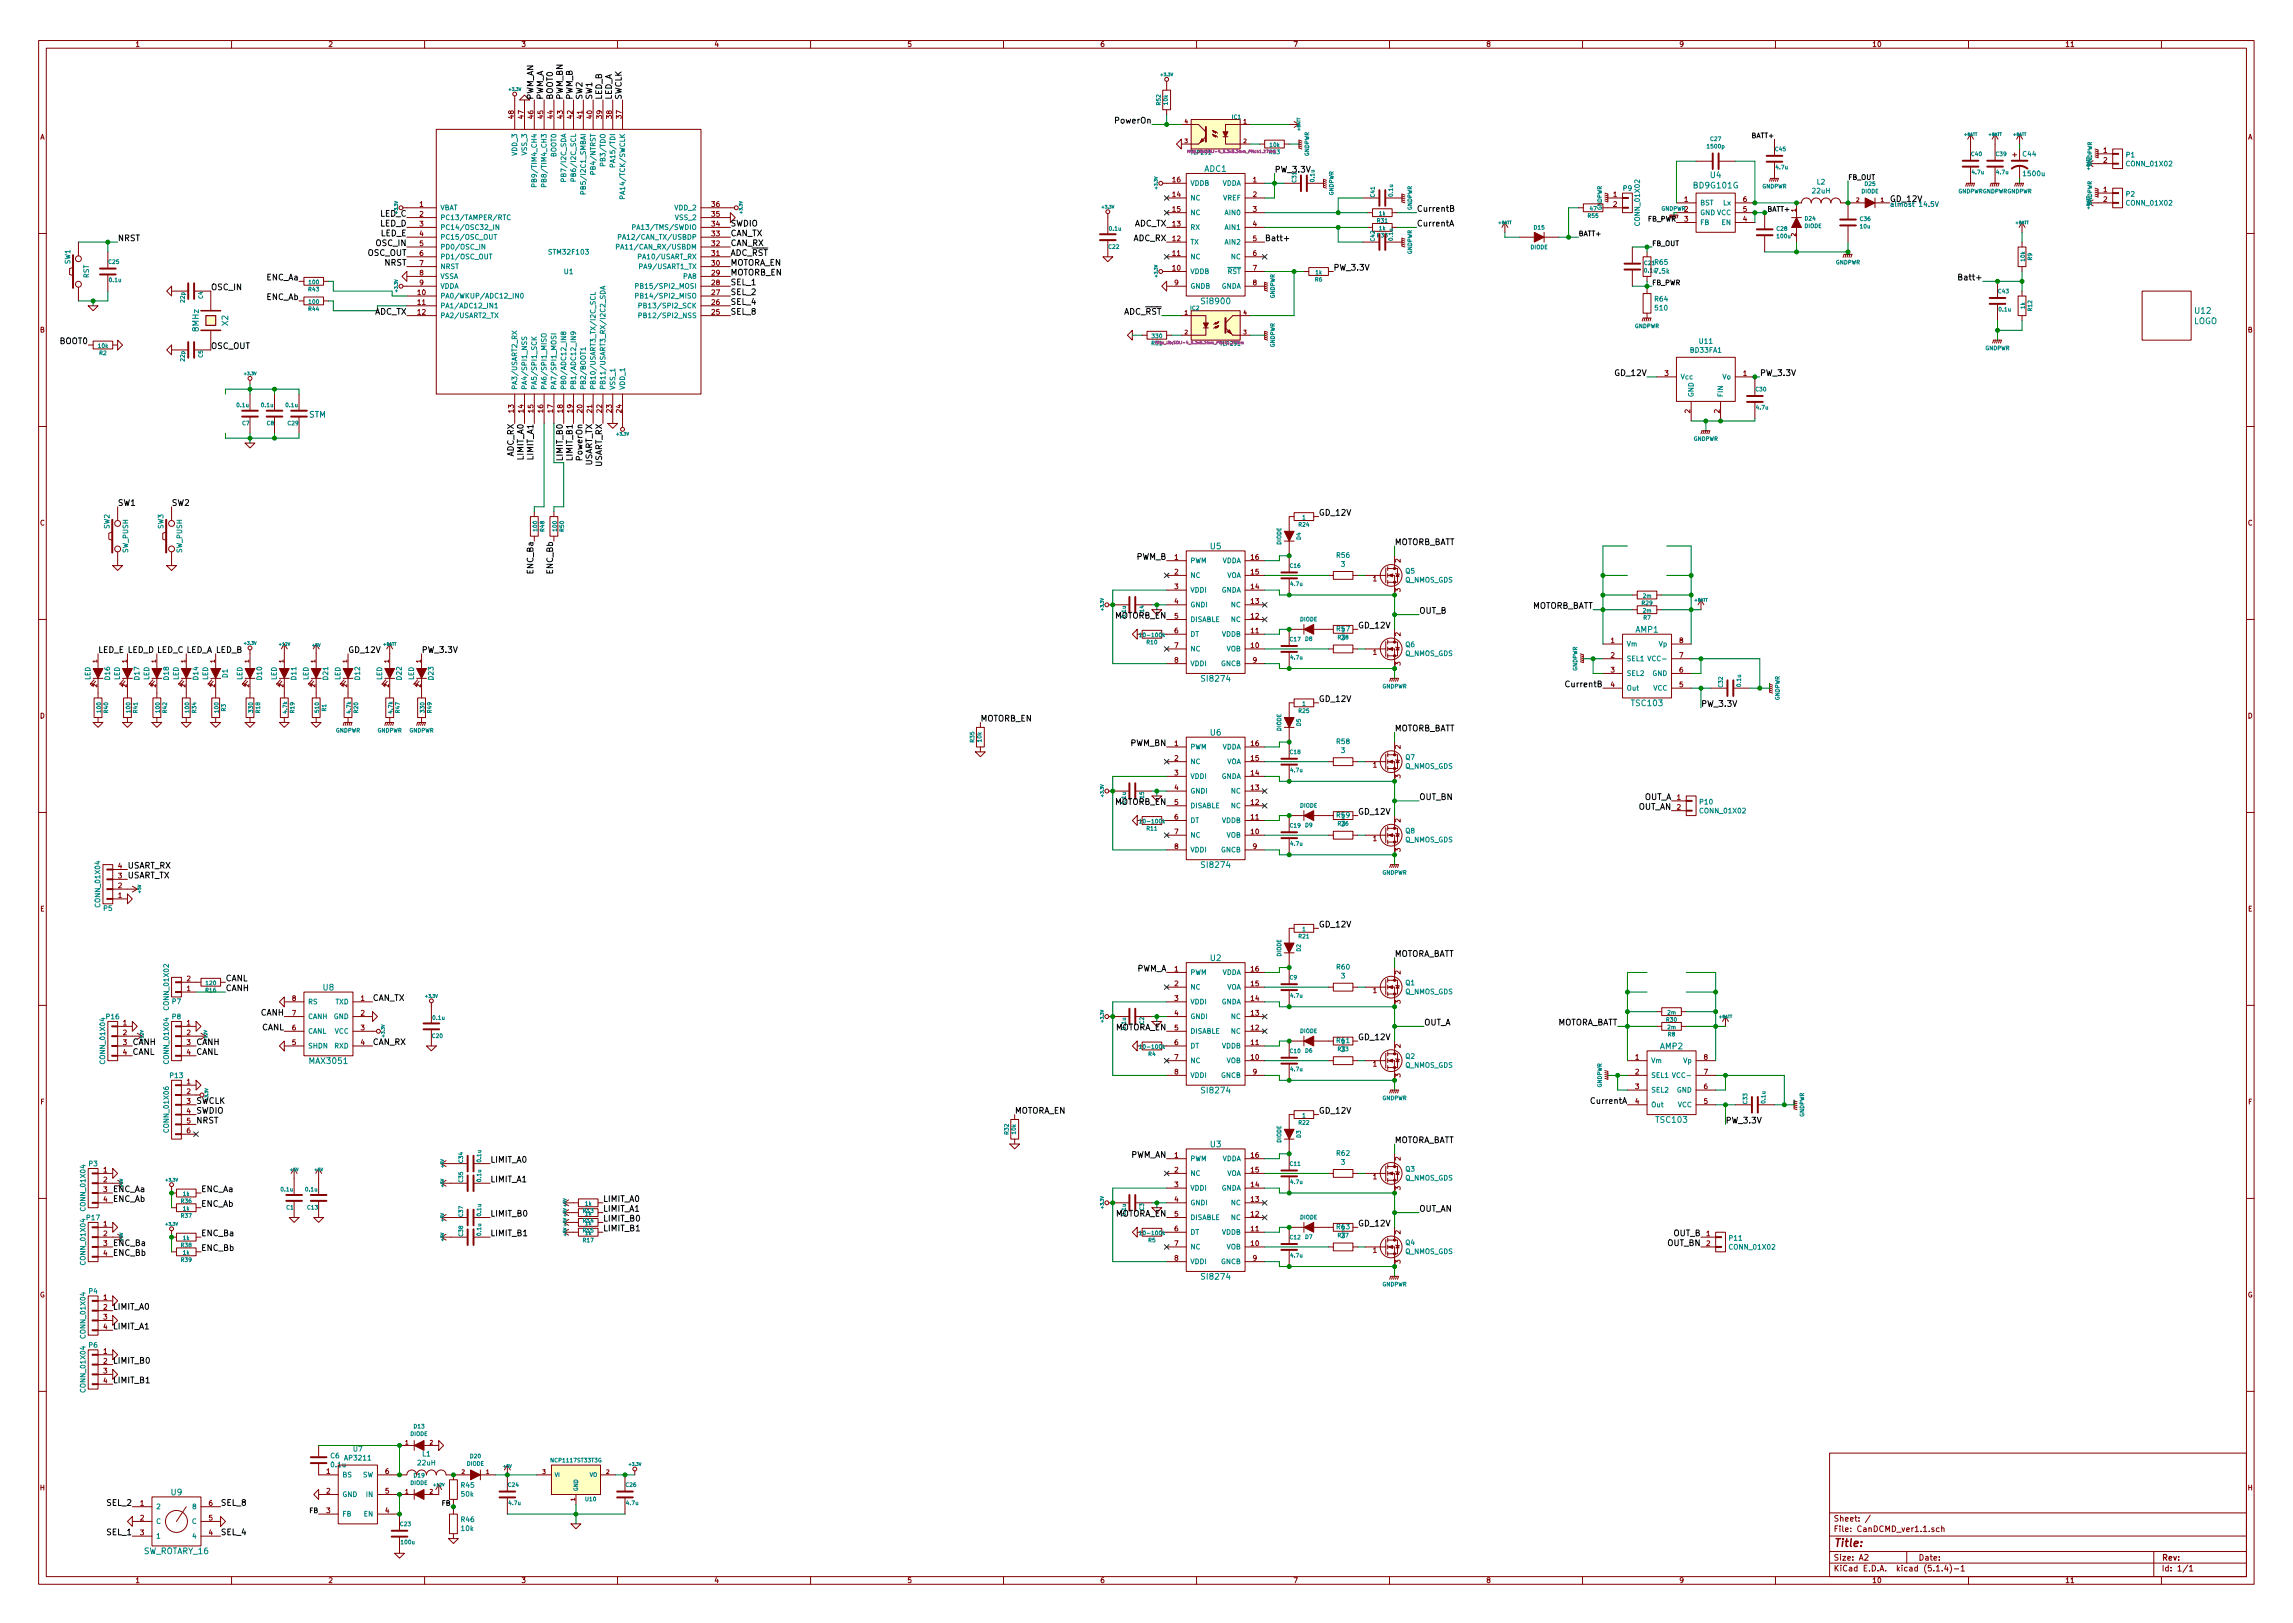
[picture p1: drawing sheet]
<svg xmlns="http://www.w3.org/2000/svg" width="297mm" height="210mm" viewBox="0 0 297 210" stroke-linecap="round" stroke-linejoin="round" font-family="sans-serif">
<defs><g id="words">
<text font-size="1.4" fill="#840000" x="237.5" y="200.4">Title:</text>
<g font-size="1.1">
<text x="69.1" y="12.9" transform="rotate(-90 69.1 12.9)">PWM_AN</text>
<text x="70.4" y="12.9" transform="rotate(-90 70.4 12.9)">PWM_A</text>
<text x="71.6" y="12.9" transform="rotate(-90 71.6 12.9)">BOOT0</text>
<text x="72.9" y="12.9" transform="rotate(-90 72.9 12.9)">PWM_BN</text>
<text x="74.2" y="12.9" transform="rotate(-90 74.2 12.9)">PWM_B</text>
<text x="75.4" y="12.9" transform="rotate(-90 75.4 12.9)">SW2</text>
<text x="76.7" y="12.9" transform="rotate(-90 76.7 12.9)">SW1</text>
<text x="78" y="12.9" transform="rotate(-90 78 12.9)">LED_B</text>
<text x="79.2" y="12.9" transform="rotate(-90 79.2 12.9)">LED_A</text>
<text x="80.5" y="12.9" transform="rotate(-90 80.5 12.9)">SWCLK</text>
<text x="144.6" y="16">PowerOn</text>
<text x="165.1" y="22.3">PW_3.3V</text>
<text x="49.2" y="28.1">LED_C</text>
<text x="49.2" y="29.3">LED_D</text>
<text x="94.6" y="29.3">SWDIO</text>
<text x="146.9" y="29.3">ADC_TX</text>
<text x="183.5" y="27.4">CurrentB</text>
<text x="183.5" y="29.3">CurrentA</text>
<text x="244.8" y="26.2">GD_12V</text>
<text x="15.2" y="31.2">NRST</text>
<text x="47.6" y="33.1">OSC_OUT</text>
<text x="48.8" y="31.9">OSC_IN</text>
<text x="49.3" y="30.6">LED_E</text>
<text x="49.8" y="34.4">NRST</text>
<text x="94.6" y="34.4">MOTORA_EN</text>
<text x="94.6" y="31.9">CAN_RX</text>
<text x="94.6" y="30.6">CAN_TX</text>
<text x="94.6" y="33.1">ADC_RST</text>
<text x="94.6" y="35.7">MOTORB_EN</text>
<text x="146.8" y="31.2">ADC_RX</text>
<text x="163.8" y="31.2">Batt+</text>
<text x="172.7" y="35">PW_3.3V</text>
<text x="27.3" y="37.6">OSC_IN</text>
<text x="34.5" y="38.9">ENC_Ab</text>
<text x="34.5" y="36.3">ENC_Aa</text>
<text x="48.5" y="40.8">ADC_TX</text>
<text x="94.6" y="38.2">SEL_2</text>
<text x="94.6" y="40.8">SEL_8</text>
<text x="94.6" y="39.5">SEL_4</text>
<text x="94.6" y="37">SEL_1</text>
<text x="145.5" y="40.8">ADC_RST</text>
<text x="254.2" y="36.3">Batt+</text>
<text x="7.8" y="44.6">BOOT0</text>
<text x="27.3" y="45.2">OSC_OUT</text>
<text x="209.3" y="48.7">GD_12V</text>
<text x="228" y="48.7">PW_3.3V</text>
<text x="66.5" y="59.2" transform="rotate(-90 66.5 59.2)">ADC_RX</text>
<text x="67.8" y="59.6" transform="rotate(-90 67.8 59.6)">LIMIT_A0</text>
<text x="69.1" y="59.6" transform="rotate(-90 69.1 59.6)">LIMIT_A1</text>
<text x="72.9" y="59.6" transform="rotate(-90 72.9 59.6)">LIMIT_B0</text>
<text x="74.2" y="59.6" transform="rotate(-90 74.2 59.6)">LIMIT_B1</text>
<text x="75.4" y="59.5" transform="rotate(-90 75.4 59.5)">PowerOn</text>
<text x="15.2" y="65.5">SW1</text>
<text x="22.2" y="65.5">SW2</text>
<text x="76.7" y="60.5" transform="rotate(-90 76.7 60.5)">USART_TX</text>
<text x="78" y="60.6" transform="rotate(-90 78 60.6)">USART_RX</text>
<text x="170.8" y="66.8">GD_12V</text>
<text x="180.7" y="70.6">MOTORB_BATT</text>
<text x="69.1" y="74.3" transform="rotate(-90 69.1 74.3)">ENC_Ba</text>
<text x="71.6" y="74.3" transform="rotate(-90 71.6 74.3)">ENC_Bb</text>
<text x="147.2" y="72.5">PWM_B</text>
<text x="144.3" y="80.1">MOTORB_EN</text>
<text x="175.9" y="81.4">GD_12V</text>
<text x="183.8" y="79.5">OUT_B</text>
<text x="198.2" y="78.9">MOTORB_BATT</text>
<text x="12.7" y="84.6">LED_E LED_D LED_C LED_A LED_B</text>
<text x="45.1" y="84.6">GD_12V</text>
<text x="54.6" y="84.6">PW_3.3V</text>
<text x="203" y="89">CurrentB</text>
<text x="127" y="93.5">MOTORB_EN</text>
<text x="170.8" y="90.9">GD_12V</text>
<text x="180.7" y="94.7">MOTORB_BATT</text>
<text x="220.3" y="91.6">PW_3.3V</text>
<text x="146.4" y="96.6">PWM_BN</text>
<text x="144.3" y="104.3">MOTORB_EN</text>
<text x="175.9" y="105.5">GD_12V</text>
<text x="183.8" y="103.6">OUT_BN</text>
<text x="212.2" y="104.9">OUT_AN</text>
<text x="212.9" y="103.6">OUT_A</text>
<text x="16.5" y="112.5">USART_RX</text>
<text x="16.5" y="113.8">USART_TX</text>
<text x="147.2" y="125.9">PWM_A</text>
<text x="170.8" y="120.1">GD_12V</text>
<text x="180.7" y="123.9">MOTORA_BATT</text>
<text x="29.2" y="127.1">CANL</text>
<text x="29.2" y="128.4">CANH</text>
<text x="33.8" y="131.6">CANH</text>
<text x="48.3" y="129.7">CAN_TX</text>
<text x="17.1" y="135.4">CANH</text>
<text x="17.1" y="136.6">CANL</text>
<text x="25.4" y="135.4">CANH</text>
<text x="25.4" y="136.6">CANL</text>
<text x="33.9" y="133.5">CANL</text>
<text x="48.3" y="135.4">CAN_RX</text>
<text x="144.3" y="133.5">MOTORA_EN</text>
<text x="175.9" y="134.7">GD_12V</text>
<text x="184.5" y="132.8">OUT_A</text>
<text x="201.4" y="132.8">MOTORA_BATT</text>
<text x="25.4" y="143">SWCLK</text>
<text x="206.2" y="143">CurrentA</text>
<text x="25.4" y="145.5">NRST</text>
<text x="25.4" y="144.3">SWDIO</text>
<text x="131.4" y="144.3">MOTORA_EN</text>
<text x="146.4" y="150">PWM_AN</text>
<text x="170.8" y="144.3">GD_12V</text>
<text x="180.7" y="148.1">MOTORA_BATT</text>
<text x="223.5" y="145.5">PW_3.3V</text>
<text x="14.6" y="155.7">ENC_Ab</text>
<text x="14.6" y="154.4">ENC_Aa</text>
<text x="26" y="154.4">ENC_Aa</text>
<text x="63.5" y="150.6">LIMIT_A0</text>
<text x="63.5" y="153.2">LIMIT_A1</text>
<text x="78.1" y="155.7">LIMIT_A0</text>
<text x="14.6" y="161.4">ENC_Ba</text>
<text x="26" y="160.1">ENC_Ba</text>
<text x="26" y="156.3">ENC_Ab</text>
<text x="63.5" y="157.6">LIMIT_B0</text>
<text x="63.5" y="160.1">LIMIT_B1</text>
<text x="78.1" y="158.2">LIMIT_B0</text>
<text x="78.1" y="157">LIMIT_A1</text>
<text x="78.1" y="159.5">LIMIT_B1</text>
<text x="144.3" y="157.6">MOTORA_EN</text>
<text x="175.9" y="158.9">GD_12V</text>
<text x="183.8" y="157">OUT_AN</text>
<text x="216" y="161.4">OUT_BN</text>
<text x="216.8" y="160.1">OUT_B</text>
<text x="14.6" y="162.7">ENC_Bb</text>
<text x="26" y="162">ENC_Bb</text>
<text x="14.6" y="172.2">LIMIT_A1</text>
<text x="14.6" y="169.7">LIMIT_A0</text>
<text x="14.6" y="179.2">LIMIT_B1</text>
<text x="14.6" y="176.7">LIMIT_B0</text>
<text x="13.9" y="195.1">SEL_2</text>
<text x="28.6" y="195.1">SEL_8</text>
<text x="13.9" y="198.9">SEL_1</text>
<text x="28.6" y="198.9">SEL_4</text>
</g>
<g font-size="1.1" fill="#008484">
<text x="156" y="22.3">ADC1</text>
<text x="221.6" y="23.1">U4</text>
<text x="219.5" y="24.4">BD9G101G</text>
<text x="155.8" y="39.4">Si8900</text>
<text x="284.2" y="42">LOGO</text>
<text x="284.4" y="40.6">U12</text>
<text x="25.7" y="42.9" transform="rotate(-90 25.7 42.9)">8MHz</text>
<text x="29.6" y="42.2" transform="rotate(-90 29.6 42.2)">X2</text>
<text x="156.8" y="71.2">U5</text>
<text x="211.9" y="81.9">AMP1</text>
<text x="155.8" y="88.3">SI8274</text>
<text x="156.8" y="95.3">U6</text>
<text x="211.4" y="91.5">TSC103</text>
<text x="155.8" y="112.4">SI8274</text>
<text x="156.8" y="124.5">U2</text>
<text x="41.9" y="128.3">U8</text>
<text x="40.2" y="137.8">MAX3051</text>
<text x="215.1" y="135.9">AMP2</text>
<text x="155.8" y="141.6">SI8274</text>
<text x="156.8" y="148.6">U3</text>
<text x="214.6" y="145.4">TSC103</text>
<text x="155.8" y="165.8">SI8274</text>
<text x="22.2" y="193.7">U9</text>
<text x="18.6" y="201.3">SW_ROTARY_16</text>
</g>
<text font-size="1.1" fill="#0000c2" x="40" y="54.1">STM</text>
<g font-size="1" fill="#840000">
<text x="237.5" y="197.1">Sheet: /</text>
<text x="237.5" y="203.6">KiCad E.D.A. kicad (5.1.4)-1</text>
<text x="237.5" y="202.2">Size: A2</text>
<text x="237.5" y="198.5">File: CanDCMD_ver1.1.sch</text>
<text x="248.5" y="202.2">Date:</text>
<text x="280" y="202.2">Rev:</text>
<text x="280" y="203.6">Id: 1/1</text>
</g>
<g font-size=".9" fill="#840000">
<text x="17.5" y="6.1">1</text>
<text x="42.5" y="6.1">2</text>
<text x="67.5" y="6.1">3</text>
<text x="92.5" y="6.1">4</text>
<text x="117.5" y="6.1">5</text>
<text x="142.5" y="6.1">6</text>
<text x="167.5" y="6.1">7</text>
<text x="192.5" y="6.1">8</text>
<text x="217.5" y="6.1">9</text>
<text x="242.5" y="6.1">10</text>
<text x="267.5" y="6.1">11</text>
<text x="66.5" y="15.3" transform="rotate(-90 66.5 15.3)">48</text>
<text x="67.8" y="15.3" transform="rotate(-90 67.8 15.3)">47</text>
<text x="69.1" y="15.3" transform="rotate(-90 69.1 15.3)">46</text>
<text x="70.4" y="15.3" transform="rotate(-90 70.4 15.3)">45</text>
<text x="71.6" y="15.3" transform="rotate(-90 71.6 15.3)">44</text>
<text x="72.9" y="15.3" transform="rotate(-90 72.9 15.3)">43</text>
<text x="74.2" y="15.3" transform="rotate(-90 74.2 15.3)">42</text>
<text x="75.4" y="15.3" transform="rotate(-90 75.4 15.3)">41</text>
<text x="76.7" y="15.3" transform="rotate(-90 76.7 15.3)">40</text>
<text x="78" y="15.3" transform="rotate(-90 78 15.3)">39</text>
<text x="79.2" y="15.3" transform="rotate(-90 79.2 15.3)">38</text>
<text x="80.5" y="15.3" transform="rotate(-90 80.5 15.3)">37</text>
<text x="5.2" y="18.1">A</text>
<text x="151.9" y="23.6">16</text>
<text x="162.3" y="23.6">1</text>
<text x="272.5" y="19.8">1</text>
<text x="272.5" y="21.1">2</text>
<text x="291.2" y="18.1">A</text>
<text x="54.4" y="26.8">1</text>
<text x="54.4" y="28.1">2</text>
<text x="54.4" y="29.3">3</text>
<text x="92.2" y="29.3">34</text>
<text x="92.2" y="28.1">35</text>
<text x="92.2" y="26.8">36</text>
<text x="151.9" y="29.3">13</text>
<text x="151.9" y="25.5">14</text>
<text x="151.9" y="27.4">15</text>
<text x="162.3" y="25.5">2</text>
<text x="162.3" y="27.4">3</text>
<text x="162.3" y="29.3">4</text>
<text x="209" y="25.5">1</text>
<text x="209" y="26.8">2</text>
<text x="218.2" y="26.2">1</text>
<text x="218.2" y="27.4">2</text>
<text x="218.2" y="28.7">3</text>
<text x="225.8" y="28.7">4</text>
<text x="225.8" y="27.4">5</text>
<text x="225.8" y="26.2">6</text>
<text x="272.5" y="24.9">1</text>
<text x="272.5" y="26.2">2</text>
<text x="54.4" y="30.6">4</text>
<text x="54.4" y="31.9">5</text>
<text x="54.4" y="33.1">6</text>
<text x="54.4" y="34.4">7</text>
<text x="54.4" y="35.7">8</text>
<text x="92.2" y="35.7">29</text>
<text x="92.2" y="34.4">30</text>
<text x="92.2" y="33.1">31</text>
<text x="92.2" y="31.9">32</text>
<text x="92.2" y="30.6">33</text>
<text x="151.9" y="35">10</text>
<text x="151.9" y="33.1">11</text>
<text x="151.9" y="31.2">12</text>
<text x="162.3" y="31.2">5</text>
<text x="162.3" y="33.1">6</text>
<text x="162.3" y="35">7</text>
<text x="54.1" y="38.2">10</text>
<text x="54.1" y="39.5">11</text>
<text x="54.1" y="40.8">12</text>
<text x="54.4" y="37">9</text>
<text x="92.2" y="40.8">25</text>
<text x="92.2" y="39.5">26</text>
<text x="92.2" y="38.2">27</text>
<text x="92.2" y="37">28</text>
<text x="152.2" y="37">9</text>
<text x="162.3" y="37">8</text>
<text x="5.2" y="43.1">B</text>
<text x="291.2" y="43.1">B</text>
<text x="66.5" y="53.4" transform="rotate(-90 66.5 53.4)">13</text>
<text x="67.8" y="53.4" transform="rotate(-90 67.8 53.4)">14</text>
<text x="69.1" y="53.4" transform="rotate(-90 69.1 53.4)">15</text>
<text x="70.4" y="53.4" transform="rotate(-90 70.4 53.4)">16</text>
<text x="71.6" y="53.4" transform="rotate(-90 71.6 53.4)">17</text>
<text x="72.9" y="53.4" transform="rotate(-90 72.9 53.4)">18</text>
<text x="74.2" y="53.4" transform="rotate(-90 74.2 53.4)">19</text>
<text x="75.4" y="53.4" transform="rotate(-90 75.4 53.4)">20</text>
<text x="76.7" y="53.4" transform="rotate(-90 76.7 53.4)">21</text>
<text x="78" y="53.4" transform="rotate(-90 78 53.4)">22</text>
<text x="79.2" y="53.4" transform="rotate(-90 79.2 53.4)">23</text>
<text x="80.5" y="53.4" transform="rotate(-90 80.5 53.4)">24</text>
<text x="215.7" y="48.7">3</text>
<text x="218.9" y="53.5" transform="rotate(-90 218.9 53.5)">2</text>
<text x="222.8" y="53.5" transform="rotate(-90 222.8 53.5)">2</text>
<text x="225.8" y="48.7">1</text>
<text x="5.2" y="68.1">C</text>
<text x="291.2" y="68.1">C</text>
<text x="152.2" y="72.5">1</text>
<text x="152.2" y="74.4">2</text>
<text x="152.2" y="76.3">3</text>
<text x="162.1" y="76.3">14</text>
<text x="162.1" y="74.4">15</text>
<text x="162.1" y="72.5">16</text>
<text x="177.9" y="75.3">1</text>
<text x="181.4" y="76.7" transform="rotate(-90 181.4 76.7)">3</text>
<text x="181.4" y="72.9" transform="rotate(-90 181.4 72.9)">2</text>
<text x="152.2" y="78.2">4</text>
<text x="152.2" y="80.1">5</text>
<text x="152.2" y="82">6</text>
<text x="152.2" y="83.9">7</text>
<text x="162.1" y="83.9">10</text>
<text x="162.1" y="82">11</text>
<text x="162.1" y="80.1">12</text>
<text x="162.1" y="78.2">13</text>
<text x="181.4" y="82.4" transform="rotate(-90 181.4 82.4)">2</text>
<text x="208.7" y="83.3">1</text>
<text x="217.6" y="83.3">8</text>
<text x="152.2" y="85.8">8</text>
<text x="162.3" y="85.8">9</text>
<text x="177.9" y="84.8">1</text>
<text x="181.4" y="86.2" transform="rotate(-90 181.4 86.2)">3</text>
<text x="208.7" y="85.2">2</text>
<text x="208.7" y="87.1">3</text>
<text x="208.7" y="89">4</text>
<text x="217.6" y="89">5</text>
<text x="217.6" y="87.1">6</text>
<text x="217.6" y="85.2">7</text>
<text x="5.2" y="93.1">D</text>
<text x="291.2" y="93.1">D</text>
<text x="152.2" y="96.6">1</text>
<text x="152.2" y="98.5">2</text>
<text x="152.2" y="100.5">3</text>
<text x="162.1" y="100.5">14</text>
<text x="162.1" y="98.5">15</text>
<text x="162.1" y="96.6">16</text>
<text x="177.9" y="99.4">1</text>
<text x="181.4" y="100.8" transform="rotate(-90 181.4 100.8)">3</text>
<text x="181.4" y="97" transform="rotate(-90 181.4 97)">2</text>
<text x="152.2" y="102.4">4</text>
<text x="152.2" y="104.3">5</text>
<text x="152.2" y="106.2">6</text>
<text x="162.1" y="106.2">11</text>
<text x="162.1" y="104.3">12</text>
<text x="162.1" y="102.4">13</text>
<text x="181.4" y="106.5" transform="rotate(-90 181.4 106.5)">2</text>
<text x="217.2" y="103.6">1</text>
<text x="217.2" y="104.9">2</text>
<text x="15.3" y="113.8">3</text>
<text x="15.3" y="112.5">4</text>
<text x="152.2" y="108.1">7</text>
<text x="152.2" y="110">8</text>
<text x="162.1" y="108.1">10</text>
<text x="162.3" y="110">9</text>
<text x="177.9" y="109">1</text>
<text x="181.4" y="110.3" transform="rotate(-90 181.4 110.3)">3</text>
<text x="5.2" y="118.1">E</text>
<text x="15.3" y="116.3">1</text>
<text x="15.3" y="115.1">2</text>
<text x="291.2" y="118.1">E</text>
<text x="152.2" y="125.9">1</text>
<text x="162.1" y="125.9">16</text>
<text x="24.2" y="128.4">1</text>
<text x="24.2" y="127.1">2</text>
<text x="37.9" y="131.6">7</text>
<text x="37.9" y="129.7">8</text>
<text x="46.7" y="129.7">1</text>
<text x="46.7" y="131.6">2</text>
<text x="152.2" y="127.8">2</text>
<text x="152.2" y="129.7">3</text>
<text x="152.2" y="131.6">4</text>
<text x="162.1" y="131.6">13</text>
<text x="162.1" y="129.7">14</text>
<text x="162.1" y="127.8">15</text>
<text x="177.9" y="128.6">1</text>
<text x="181.4" y="130" transform="rotate(-90 181.4 130)">3</text>
<text x="181.4" y="126.2" transform="rotate(-90 181.4 126.2)">2</text>
<text x="16" y="132.8">1</text>
<text x="16" y="134.1">2</text>
<text x="16" y="135.4">3</text>
<text x="16" y="136.6">4</text>
<text x="24.2" y="132.8">1</text>
<text x="24.2" y="134.1">2</text>
<text x="24.2" y="135.4">3</text>
<text x="24.2" y="136.6">4</text>
<text x="37.9" y="135.4">5</text>
<text x="37.9" y="133.5">6</text>
<text x="46.7" y="133.5">3</text>
<text x="46.7" y="135.4">4</text>
<text x="152.2" y="133.5">5</text>
<text x="152.2" y="135.4">6</text>
<text x="152.2" y="137.3">7</text>
<text x="162.1" y="137.3">10</text>
<text x="162.1" y="135.4">11</text>
<text x="162.1" y="133.5">12</text>
<text x="181.4" y="135.7" transform="rotate(-90 181.4 135.7)">2</text>
<text x="211.8" y="137.3">1</text>
<text x="220.7" y="137.3">8</text>
<text x="5.2" y="143.1">F</text>
<text x="24.2" y="140.5">1</text>
<text x="24.2" y="141.7">2</text>
<text x="24.2" y="143">3</text>
<text x="152.2" y="139.2">8</text>
<text x="162.3" y="139.2">9</text>
<text x="177.9" y="138.2">1</text>
<text x="181.4" y="139.6" transform="rotate(-90 181.4 139.6)">3</text>
<text x="211.8" y="139.2">2</text>
<text x="211.8" y="141.1">3</text>
<text x="211.8" y="143">4</text>
<text x="220.7" y="143">5</text>
<text x="220.7" y="141.1">6</text>
<text x="220.7" y="139.2">7</text>
<text x="291.2" y="143.1">F</text>
<text x="24.2" y="144.3">4</text>
<text x="24.2" y="145.5">5</text>
<text x="24.2" y="146.8">6</text>
<text x="152.2" y="150">1</text>
<text x="162.1" y="150">16</text>
<text x="13.4" y="151.9">1</text>
<text x="13.4" y="153.2">2</text>
<text x="13.4" y="154.4">3</text>
<text x="13.4" y="155.7">4</text>
<text x="152.2" y="151.9">2</text>
<text x="152.2" y="153.8">3</text>
<text x="152.2" y="155.7">4</text>
<text x="162.1" y="155.7">13</text>
<text x="162.1" y="153.8">14</text>
<text x="162.1" y="151.9">15</text>
<text x="177.9" y="152.8">1</text>
<text x="181.4" y="154.2" transform="rotate(-90 181.4 154.2)">3</text>
<text x="181.4" y="150.3" transform="rotate(-90 181.4 150.3)">2</text>
<text x="13.4" y="158.9">1</text>
<text x="13.4" y="160.1">2</text>
<text x="13.4" y="161.4">3</text>
<text x="152.2" y="157.6">5</text>
<text x="152.2" y="159.5">6</text>
<text x="152.2" y="161.4">7</text>
<text x="162.1" y="161.4">10</text>
<text x="162.1" y="159.5">11</text>
<text x="162.1" y="157.6">12</text>
<text x="181.4" y="159.9" transform="rotate(-90 181.4 159.9)">2</text>
<text x="221.1" y="160.1">1</text>
<text x="221.1" y="161.4">2</text>
<text x="13.4" y="162.7">4</text>
<text x="152.2" y="163.3">8</text>
<text x="162.3" y="163.3">9</text>
<text x="177.9" y="162.3">1</text>
<text x="181.4" y="163.7" transform="rotate(-90 181.4 163.7)">3</text>
<text x="5.2" y="168.1">G</text>
<text x="13.4" y="168.4">1</text>
<text x="13.4" y="169.7">2</text>
<text x="13.4" y="170.9">3</text>
<text x="13.4" y="172.2">4</text>
<text x="291.2" y="168.1">G</text>
<text x="13.4" y="175.4">1</text>
<text x="13.4" y="176.7">2</text>
<text x="13.4" y="177.9">3</text>
<text x="13.4" y="179.2">4</text>
<text x="42.3" y="190.9">1</text>
<text x="49.9" y="190.9">6</text>
<text x="5.2" y="193.1">H</text>
<text x="18.2" y="195.1">1</text>
<text x="18.2" y="197">2</text>
<text x="27.1" y="197">5</text>
<text x="27.1" y="195.1">6</text>
<text x="42.3" y="193.5">2</text>
<text x="42.3" y="196">3</text>
<text x="49.9" y="196">4</text>
<text x="49.9" y="193.5">5</text>
<text x="291.2" y="193.1">H</text>
<text x="18.2" y="198.9">3</text>
<text x="27.1" y="198.9">4</text>
<text x="17.5" y="205.1">1</text>
<text x="42.5" y="205.1">2</text>
<text x="67.5" y="205.1">3</text>
<text x="92.5" y="205.1">4</text>
<text x="117.5" y="205.1">5</text>
<text x="142.5" y="205.1">6</text>
<text x="167.5" y="205.1">7</text>
<text x="192.5" y="205.1">8</text>
<text x="217.5" y="205.1">9</text>
<text x="242.5" y="205.1">10</text>
<text x="267.5" y="205.1">11</text>
</g>
<g font-size=".9">
<text x="227" y="17.9">BATT+</text>
<text x="239.4" y="23.3">FB_OUT</text>
<text x="213.4" y="28.7">FB_PWR</text>
<text x="228.9" y="27.4">BATT+</text>
<text x="204.5" y="30.6">BATT+</text>
<text x="214" y="31.9">FB_OUT</text>
<text x="214" y="37">FB_PWR</text>
<text x="40.1" y="196">FB</text>
<text x="57.2" y="195.1">FB</text>
</g>
<g font-size=".9" fill="#008484">
<text x="67" y="20.1" transform="rotate(-90 67 20.1)">VDD_3</text>
<text x="68.3" y="20" transform="rotate(-90 68.3 20)">VSS_3</text>
<text x="69.5" y="23.5" transform="rotate(-90 69.5 23.5)">PB9/TIM4_CH4</text>
<text x="70.8" y="23.5" transform="rotate(-90 70.8 23.5)">PB8/TIM4_CH3</text>
<text x="72.1" y="20.3" transform="rotate(-90 72.1 20.3)">BOOT0</text>
<text x="73.3" y="23" transform="rotate(-90 73.3 23)">PB7/I2C_SDA</text>
<text x="74.6" y="22.9" transform="rotate(-90 74.6 22.9)">PB6/I2C_SCL</text>
<text x="77.2" y="22.2" transform="rotate(-90 77.2 22.2)">PB4/NTRST</text>
<text x="78.4" y="21.1" transform="rotate(-90 78.4 21.1)">PB3/TDO</text>
<text x="79.7" y="21.2" transform="rotate(-90 79.7 21.2)">PA15/TDI</text>
<text x="235.4" y="23.9">L2</text>
<text x="262.1" y="20.3">C44</text>
<text x="262.2" y="22.8">1500u</text>
<text x="275.4" y="20.4">P1</text>
<text x="275.6" y="21.5">CONN_01X02</text>
<text x="57" y="27.2">VBAT</text>
<text x="57" y="28.5">PC13/TAMPER/RTC</text>
<text x="57" y="29.8">PC14/OSC32_IN</text>
<text x="75.9" y="24.4" transform="rotate(-90 75.9 24.4)">PB5/I2C1_SMBAI</text>
<text x="81" y="25" transform="rotate(-90 81 25)">PA14/TCK/SWCLK</text>
<text x="82.7" y="29.8">PA13/TMS/SWDIO</text>
<text x="87.5" y="27.2">VDD_2</text>
<text x="87.5" y="28.5">VSS_2</text>
<text x="154.2" y="29.8">RX</text>
<text x="154.2" y="26">NC</text>
<text x="154.2" y="27.9">NC</text>
<text x="154.2" y="24.1">VDDB</text>
<text x="158.3" y="24.1">VDDA</text>
<text x="158.4" y="26">VREF</text>
<text x="158.8" y="27.9">AIN0</text>
<text x="158.8" y="29.8">AIN1</text>
<text x="210.3" y="24.7">P9</text>
<text x="212.4" y="29.1" transform="rotate(-90 212.4 29.1)">CONN_01X02</text>
<text x="220.2" y="26.6">BST</text>
<text x="220.2" y="27.9">GND VCC</text>
<text x="220.2" y="29.1">FB</text>
<text x="223.1" y="29.1">EN</text>
<text x="223.3" y="26.6">Lx</text>
<text x="234.8" y="25.1">22uH</text>
<text x="275.4" y="25.5">P2</text>
<text x="275.6" y="26.6">CONN_01X02</text>
<text x="9.1" y="34.2" transform="rotate(-90 9.1 34.2)">SW1</text>
<text x="57" y="31">PC15/OSC_OUT</text>
<text x="57" y="32.3">PD0/OSC_IN</text>
<text x="57" y="33.6">PD1/OSC_OUT</text>
<text x="57" y="34.9">NRST</text>
<text x="71.2" y="33">STM32F103</text>
<text x="73.1" y="35.5">U1</text>
<text x="80.7" y="32.3">PA11/CAN_RX/USBDM</text>
<text x="81" y="31">PA12/CAN_TX/USBDP</text>
<text x="83.1" y="33.6">PA10/USART_RX</text>
<text x="83.2" y="34.9">PA9/USART1_TX</text>
<text x="154.2" y="35.5">VDDB</text>
<text x="154.2" y="33.6">NC</text>
<text x="154.2" y="31.7">TX</text>
<text x="158.8" y="31.7">AIN2</text>
<text x="159" y="35.5">RST</text>
<text x="159.5" y="33.6">NC</text>
<text x="214.4" y="34.3">R65</text>
<text x="214.4" y="35.5">7.5k</text>
<text x="11.5" y="36" transform="rotate(-90 11.5 36)">RST</text>
<text x="57" y="38.7">PA0/WKUP/ADC12_IN0</text>
<text x="57" y="39.9">PA1/ADC12_IN1</text>
<text x="57" y="41.2">PA2/USART2_TX</text>
<text x="57" y="36.1">VSSA</text>
<text x="57" y="37.4">VDDA</text>
<text x="83.2" y="38.7">PB14/SPI2_MISO</text>
<text x="83.2" y="37.4">PB15/SPI2_MOSI</text>
<text x="83.6" y="39.9">PB13/SPI2_SCK</text>
<text x="83.6" y="41.2">PB12/SPI2_NSS</text>
<text x="88.6" y="36.1">PA8</text>
<text x="154.2" y="37.4">GNDB</text>
<text x="158.2" y="37.4">GNDA</text>
<text x="214.4" y="39.1">R64</text>
<text x="214.5" y="40.2">510</text>
<text x="219" y="45.7">BD33FA1</text>
<text x="220.2" y="44.5">U11</text>
<text x="67" y="50.5" transform="rotate(-90 67 50.5)">PA3/USART2_RX</text>
<text x="68.3" y="50.5" transform="rotate(-90 68.3 50.5)">PA4/SPI1_NSS</text>
<text x="69.5" y="50.5" transform="rotate(-90 69.5 50.5)">PA5/SPI1_SCK</text>
<text x="70.8" y="50.5" transform="rotate(-90 70.8 50.5)">PA6/SPI1_MISO</text>
<text x="72.1" y="50.5" transform="rotate(-90 72.1 50.5)">PA7/SPI1_MOSI</text>
<text x="73.3" y="50.5" transform="rotate(-90 73.3 50.5)">PB0/ADC12_IN8</text>
<text x="74.6" y="50.5" transform="rotate(-90 74.6 50.5)">PB1/ADC12_IN9</text>
<text x="75.9" y="50.5" transform="rotate(-90 75.9 50.5)">PB2/BOOT1</text>
<text x="77.2" y="50.5" transform="rotate(-90 77.2 50.5)">PB10/USART3_TX/I2C_SCL</text>
<text x="78.4" y="50.5" transform="rotate(-90 78.4 50.5)">PB11/USART3_RX/I2C2_SDA</text>
<text x="79.7" y="50.5" transform="rotate(-90 79.7 50.5)">VSS_1</text>
<text x="81" y="50.5" transform="rotate(-90 81 50.5)">VDD_1</text>
<text x="217.7" y="49.1">Vcc</text>
<text x="219.4" y="51.5" transform="rotate(-90 219.4 51.5)">GND</text>
<text x="223.2" y="49.1">Vo</text>
<text x="223.2" y="51.5" transform="rotate(-90 223.2 51.5)">FIN</text>
<text x="14.2" y="68.5" transform="rotate(-90 14.2 68.5)">SW2</text>
<text x="16.6" y="71.6" transform="rotate(-90 16.6 71.6)">SW_PUSH</text>
<text x="21.2" y="68.5" transform="rotate(-90 21.2 68.5)">SW3</text>
<text x="23.6" y="71.6" transform="rotate(-90 23.6 71.6)">SW_PUSH</text>
<text x="154.2" y="73">PWM</text>
<text x="154.2" y="74.9">NC</text>
<text x="154.2" y="76.8">VDDI</text>
<text x="158.2" y="76.8">GNDA</text>
<text x="158.3" y="73">VDDA</text>
<text x="158.9" y="74.9">VOA</text>
<text x="173.2" y="72.3">R56</text>
<text x="173.7" y="73.4">3</text>
<text x="182" y="75.5">Q_NMOS_GDS</text>
<text x="182.1" y="74.3">Q5</text>
<text x="154.2" y="78.7">GNDI</text>
<text x="154.2" y="80.6">DISABLE</text>
<text x="154.2" y="82.5">DT</text>
<text x="158.3" y="82.5">VDDB</text>
<text x="159.5" y="80.6">NC</text>
<text x="159.5" y="78.7">NC</text>
<text x="173.2" y="81.8">R57</text>
<text x="173.7" y="82.9">3</text>
<text x="182.1" y="83.8">Q6</text>
<text x="210.7" y="83.8">Vm</text>
<text x="214.9" y="83.8">Vp</text>
<text x="11.7" y="88.1" transform="rotate(-90 11.7 88.1)">LED</text>
<text x="14.2" y="88.1" transform="rotate(-90 14.2 88.1)">D16</text>
<text x="15.5" y="88.1" transform="rotate(-90 15.5 88.1)">LED</text>
<text x="18.1" y="88.1" transform="rotate(-90 18.1 88.1)">D17</text>
<text x="19.3" y="88.1" transform="rotate(-90 19.3 88.1)">LED</text>
<text x="21.9" y="88.1" transform="rotate(-90 21.9 88.1)">D18</text>
<text x="23.1" y="88.1" transform="rotate(-90 23.1 88.1)">LED</text>
<text x="25.7" y="88.1" transform="rotate(-90 25.7 88.1)">D14</text>
<text x="26.9" y="88.1" transform="rotate(-90 26.9 88.1)">LED</text>
<text x="29.5" y="87.8" transform="rotate(-90 29.5 87.8)">D1</text>
<text x="31.4" y="88.1" transform="rotate(-90 31.4 88.1)">LED</text>
<text x="33.9" y="88.1" transform="rotate(-90 33.9 88.1)">D10</text>
<text x="35.8" y="88.1" transform="rotate(-90 35.8 88.1)">LED</text>
<text x="38.4" y="88.1" transform="rotate(-90 38.4 88.1)">D11</text>
<text x="40" y="88.1" transform="rotate(-90 40 88.1)">LED</text>
<text x="42.5" y="88.1" transform="rotate(-90 42.5 88.1)">D21</text>
<text x="44.1" y="88.1" transform="rotate(-90 44.1 88.1)">LED</text>
<text x="46.6" y="88.1" transform="rotate(-90 46.6 88.1)">D12</text>
<text x="49.5" y="88.1" transform="rotate(-90 49.5 88.1)">LED</text>
<text x="52" y="88.1" transform="rotate(-90 52 88.1)">D22</text>
<text x="53.6" y="88.1" transform="rotate(-90 53.6 88.1)">LED</text>
<text x="56.2" y="88.1" transform="rotate(-90 56.2 88.1)">D23</text>
<text x="154.2" y="84.4">NC</text>
<text x="154.2" y="86.3">VDDI</text>
<text x="158.2" y="86.3">GNCB</text>
<text x="158.9" y="84.4">VOB</text>
<text x="182" y="85">Q_NMOS_GDS</text>
<text x="210.7" y="85.7">SEL1</text>
<text x="210.7" y="87.6">SEL2</text>
<text x="210.7" y="89.5">Out</text>
<text x="213.9" y="85.7">VCC-</text>
<text x="214.1" y="87.6">GND</text>
<text x="214.2" y="89.5">VCC</text>
<text x="154.2" y="97.1">PWM</text>
<text x="154.2" y="99">NC</text>
<text x="154.2" y="100.9">VDDI</text>
<text x="158.2" y="100.9">GNDA</text>
<text x="158.3" y="97.1">VDDA</text>
<text x="158.9" y="99">VOA</text>
<text x="173.2" y="96.4">R58</text>
<text x="173.7" y="97.5">3</text>
<text x="182" y="99.6">Q_NMOS_GDS</text>
<text x="182.1" y="98.4">Q7</text>
<text x="154.2" y="102.8">GNDI</text>
<text x="154.2" y="104.7">DISABLE</text>
<text x="154.2" y="106.6">DT</text>
<text x="158.3" y="106.6">VDDB</text>
<text x="159.5" y="104.7">NC</text>
<text x="159.5" y="102.8">NC</text>
<text x="173.2" y="105.9">R59</text>
<text x="173.7" y="107.1">3</text>
<text x="182.1" y="108">Q8</text>
<text x="220.2" y="104.2">P10</text>
<text x="220.3" y="105.4">CONN_01X02</text>
<text x="154.2" y="108.5">NC</text>
<text x="154.2" y="110.4">VDDI</text>
<text x="158.2" y="110.4">GNCB</text>
<text x="158.9" y="108.5">VOB</text>
<text x="182" y="109.1">Q_NMOS_GDS</text>
<text x="13" y="117.4" transform="rotate(-90 13 117.4)">CONN_01X04</text>
<text x="13.4" y="118">P5</text>
<text x="173.2" y="125.6">R60</text>
<text x="21.9" y="130.7" transform="rotate(-90 21.9 130.7)">CONN_01X02</text>
<text x="22.3" y="130.1">P7</text>
<text x="39.9" y="130.1">RS</text>
<text x="43.4" y="130.1">TXD</text>
<text x="154.2" y="126.3">PWM</text>
<text x="154.2" y="128.2">NC</text>
<text x="154.2" y="130.1">VDDI</text>
<text x="158.2" y="130.1">GNDA</text>
<text x="158.3" y="126.3">VDDA</text>
<text x="158.9" y="128.2">VOA</text>
<text x="173.7" y="126.8">3</text>
<text x="182" y="128.8">Q_NMOS_GDS</text>
<text x="182.1" y="127.6">Q1</text>
<text x="13.6" y="137.7" transform="rotate(-90 13.6 137.7)">CONN_01X04</text>
<text x="13.8" y="132">P16</text>
<text x="21.9" y="137.7" transform="rotate(-90 21.9 137.7)">CONN_01X04</text>
<text x="22.3" y="132">P8</text>
<text x="39.9" y="135.8">SHDN</text>
<text x="39.9" y="133.9">CANL</text>
<text x="39.9" y="132">CANH</text>
<text x="43.2" y="132">GND</text>
<text x="43.3" y="133.9">VCC</text>
<text x="43.3" y="135.8">RXD</text>
<text x="154.2" y="132">GNDI</text>
<text x="154.2" y="133.9">DISABLE</text>
<text x="154.2" y="135.8">DT</text>
<text x="154.2" y="137.7">NC</text>
<text x="158.3" y="135.8">VDDB</text>
<text x="158.9" y="137.7">VOB</text>
<text x="159.5" y="133.9">NC</text>
<text x="159.5" y="132">NC</text>
<text x="173.2" y="135.1">R61</text>
<text x="173.7" y="136.3">3</text>
<text x="182.1" y="137.2">Q2</text>
<text x="213.9" y="137.7">Vm</text>
<text x="218.1" y="137.7">Vp</text>
<text x="22.1" y="139.7">P13</text>
<text x="154.2" y="139.6">VDDI</text>
<text x="158.2" y="139.6">GNCB</text>
<text x="182" y="138.3">Q_NMOS_GDS</text>
<text x="213.9" y="139.6">SEL1</text>
<text x="213.9" y="141.5">SEL2</text>
<text x="213.9" y="143.4">Out</text>
<text x="217" y="139.6">VCC-</text>
<text x="217.2" y="141.5">GND</text>
<text x="217.3" y="143.4">VCC</text>
<text x="21.9" y="146.6" transform="rotate(-90 21.9 146.6)">CONN_01X06</text>
<text x="173.2" y="149.7">R62</text>
<text x="11.5" y="151.1">P3</text>
<text x="154.2" y="150.4">PWM</text>
<text x="154.2" y="152.3">NC</text>
<text x="154.2" y="154.2">VDDI</text>
<text x="158.2" y="154.2">GNDA</text>
<text x="158.3" y="150.4">VDDA</text>
<text x="158.9" y="152.3">VOA</text>
<text x="173.7" y="150.9">3</text>
<text x="182" y="152.9">Q_NMOS_GDS</text>
<text x="182.1" y="151.8">Q3</text>
<text x="11.1" y="156.7" transform="rotate(-90 11.1 156.7)">CONN_01X04</text>
<text x="11.3" y="158.1">P17</text>
<text x="154.2" y="156.1">GNDI</text>
<text x="154.2" y="158">DISABLE</text>
<text x="154.2" y="160">DT</text>
<text x="154.2" y="161.9">NC</text>
<text x="158.3" y="160">VDDB</text>
<text x="158.9" y="161.9">VOB</text>
<text x="159.5" y="158">NC</text>
<text x="159.5" y="156.1">NC</text>
<text x="173.2" y="159.3">R63</text>
<text x="173.7" y="160.4">3</text>
<text x="182.1" y="161.3">Q4</text>
<text x="224" y="160.7">P11</text>
<text x="224.2" y="161.9">CONN_01X02</text>
<text x="11.1" y="163.7" transform="rotate(-90 11.1 163.7)">CONN_01X04</text>
<text x="11.5" y="167.6">P4</text>
<text x="154.2" y="163.8">VDDI</text>
<text x="158.2" y="163.8">GNCB</text>
<text x="182" y="162.5">Q_NMOS_GDS</text>
<text x="11.1" y="173.2" transform="rotate(-90 11.1 173.2)">CONN_01X04</text>
<text x="11.5" y="174.6">P6</text>
<text x="11.1" y="180.2" transform="rotate(-90 11.1 180.2)">CONN_01X04</text>
<text x="42.8" y="188.9">C6</text>
<text x="42.9" y="190.1">0.1u</text>
<text x="44.3" y="191.4">BS</text>
<text x="44.8" y="189.2">AP3211</text>
<text x="45.8" y="188">U7</text>
<text x="47" y="191.4">SW</text>
<text x="54.2" y="189.8">22uH</text>
<text x="54.7" y="188.7">L1</text>
<text x="20.2" y="195.5">2</text>
<text x="20.2" y="197.4">C</text>
<text x="24.9" y="197.4">C</text>
<text x="25" y="195.5">8</text>
<text x="44.3" y="193.9">GND</text>
<text x="44.3" y="196.5">FB</text>
<text x="47.2" y="196.5">EN</text>
<text x="47.5" y="193.9">IN</text>
<text x="59.8" y="197.2">R46</text>
<text x="59.8" y="192.7">R45</text>
<text x="59.8" y="193.9">50k</text>
<text x="20.2" y="199.3">1</text>
<text x="25" y="199.3">4</text>
<text x="59.8" y="198.3">10k</text>
</g>
<text font-size=".9" fill="#0000c2" x="244.8" y="26.8">almost 14.5V</text>
<g font-size=".7" fill="#008484">
<text x="150.3" y="13.6" transform="rotate(-90 150.3 13.6)">R52</text>
<text x="151.3" y="13.5" transform="rotate(-90 151.3 13.5)">10k</text>
<text x="159.6" y="15.4">IC1</text>
<text x="164.5" y="19">10k</text>
<text x="167.9" y="23.6" transform="rotate(-90 167.9 23.6)">C31</text>
<text x="169.6" y="20.3" transform="rotate(-90 169.6 20.3)">GNDPWR</text>
<text x="170.3" y="23.5" transform="rotate(-90 170.3 23.5)">0.1u</text>
<text x="221.2" y="19.2">1500p</text>
<text x="221.6" y="18.3">C27</text>
<text x="230" y="19.6">C45</text>
<text x="230.1" y="21.9">4.7u</text>
<text x="255.4" y="20.2">C40</text>
<text x="255.5" y="22.6">4.7u</text>
<text x="258.6" y="20.2">C39</text>
<text x="258.7" y="22.6">4.7u</text>
<text x="271" y="21.5" transform="rotate(-90 271 21.5)">GNDPWR</text>
<text x="143.8" y="29.9">0.1u</text>
<text x="172.7" y="25.4" transform="rotate(-90 172.7 25.4)">GNDPWR</text>
<text x="178.1" y="25.5" transform="rotate(-90 178.1 25.5)">C41</text>
<text x="178.4" y="28.8">R31</text>
<text x="178.7" y="29.8">1k</text>
<text x="178.7" y="27.9">1k</text>
<text x="180.4" y="25.4" transform="rotate(-90 180.4 25.4)">0.1u</text>
<text x="182.9" y="27.3" transform="rotate(-90 182.9 27.3)">GNDPWR</text>
<text x="198.7" y="29.7">D15</text>
<text x="205.7" y="28.2">R55</text>
<text x="206" y="27.3">47</text>
<text x="207.5" y="27.3" transform="rotate(-90 207.5 27.3)">GNDPWR</text>
<text x="215.2" y="27.3">GNDPWR</text>
<text x="228.3" y="24.4">GNDPWR</text>
<text x="230.2" y="29.9">C28</text>
<text x="233.8" y="29.5">DIODE</text>
<text x="233.8" y="28.6">D24</text>
<text x="241" y="28.6">C36</text>
<text x="241" y="29.6">10u</text>
<text x="241.1" y="25">DIODE</text>
<text x="241.6" y="24.1">D25</text>
<text x="253.7" y="25">GNDPWRGNDPWRGNDPWR</text>
<text x="271" y="26.6" transform="rotate(-90 271 26.6)">GNDPWR</text>
<text x="14.1" y="34.2">C25</text>
<text x="143.6" y="32.2">C22</text>
<text x="170.4" y="35.5">1k</text>
<text x="178.1" y="31.2" transform="rotate(-90 178.1 31.2)">C42</text>
<text x="178.4" y="30.8">R33</text>
<text x="180.4" y="31.1" transform="rotate(-90 180.4 31.1)">0.1u</text>
<text x="182.9" y="33" transform="rotate(-90 182.9 33)">GNDPWR</text>
<text x="198.3" y="32.3">DIODE</text>
<text x="213" y="34.3">C21</text>
<text x="213.1" y="35.3">0.1u</text>
<text x="230.3" y="30.9">100u</text>
<text x="232.6" y="30.6" transform="rotate(-90 232.6 30.6)">2</text>
<text x="237.8" y="34.2">GNDPWR</text>
<text x="262.3" y="33.8" transform="rotate(-90 262.3 33.8)">10k</text>
<text x="263.2" y="33.7" transform="rotate(-90 263.2 33.7)">R9</text>
<text x="14.2" y="36.5">0.1u</text>
<text x="23.9" y="39.1" transform="rotate(-90 23.9 39.1)">22p</text>
<text x="26.3" y="38.7" transform="rotate(-90 26.3 38.7)">C4</text>
<text x="40" y="40.3">R44</text>
<text x="40" y="37.7">R43</text>
<text x="40.1" y="39.4">100</text>
<text x="40.1" y="36.8">100</text>
<text x="154.2" y="40.2">IC2</text>
<text x="165.1" y="38.7" transform="rotate(-90 165.1 38.7)">GNDPWR</text>
<text x="170.4" y="36.5">R6</text>
<text x="258.9" y="38">C43</text>
<text x="259" y="40.3">0.1u</text>
<text x="262.3" y="40" transform="rotate(-90 262.3 40)">1k</text>
<text x="263.2" y="40.3" transform="rotate(-90 263.2 40.3)">R12</text>
<text x="12.8" y="45.1">10k</text>
<text x="12.9" y="46">R2</text>
<text x="23.9" y="46.8" transform="rotate(-90 23.9 46.8)">22p</text>
<text x="26.3" y="46.3" transform="rotate(-90 26.3 46.3)">C5</text>
<text x="149.3" y="43.8">330</text>
<text x="165.1" y="45" transform="rotate(-90 165.1 45)">GNDPWR</text>
<text x="211.7" y="42.5">GNDPWR</text>
<text x="257.1" y="45.4">GNDPWR</text>
<text x="30.7" y="52.7">0.1u</text>
<text x="33.9" y="52.7">0.1u</text>
<text x="37.1" y="52.7">0.1u</text>
<text x="227.5" y="50.7">C30</text>
<text x="227.6" y="53">4.7u</text>
<text x="31.4" y="55.1">C7</text>
<text x="34.6" y="55.1">C8</text>
<text x="37.3" y="55.1">C29</text>
<text x="219.4" y="57.1">GNDPWR</text>
<text x="69.6" y="68.8" transform="rotate(-90 69.6 68.8)">100</text>
<text x="70.5" y="68.8" transform="rotate(-90 70.5 68.8)">R48</text>
<text x="72.1" y="68.8" transform="rotate(-90 72.1 68.8)">100</text>
<text x="73.1" y="68.8" transform="rotate(-90 73.1 68.8)">R50</text>
<text x="166" y="70.6" transform="rotate(-90 166 70.6)">DIODE</text>
<text x="168.3" y="68.2">R24</text>
<text x="168.5" y="69.9" transform="rotate(-90 168.5 69.9)">D4</text>
<text x="168.7" y="67.3">1</text>
<text x="167.1" y="73.6">C16</text>
<text x="167.2" y="75.9">4.7u</text>
<text x="212.9" y="77.5">2m</text>
<text x="147.9" y="82.5">10-100k</text>
<text x="148.2" y="79.8" transform="rotate(-90 148.2 79.8)">C14</text>
<text x="148.6" y="83.5">R10</text>
<text x="167.1" y="83.1">C17</text>
<text x="168.4" y="80.5">DIODE</text>
<text x="169.1" y="83">D8</text>
<text x="173.3" y="82.8">R28</text>
<text x="173.8" y="81.9">1</text>
<text x="212.7" y="78.4">R29</text>
<text x="212.9" y="79.4">2m</text>
<text x="212.9" y="80.3">R7</text>
<text x="167.2" y="85.4">4.7u</text>
<text x="179" y="89.2">GNDPWR</text>
<text x="204.3" y="87" transform="rotate(-90 204.3 87)">GNDPWR</text>
<text x="223.2" y="89" transform="rotate(-90 223.2 89)">C32</text>
<text x="225.5" y="88.9" transform="rotate(-90 225.5 88.9)">0.1u</text>
<text x="13.1" y="92.3" transform="rotate(-90 13.1 92.3)">100</text>
<text x="14" y="92.3" transform="rotate(-90 14 92.3)">R40</text>
<text x="16.9" y="92.3" transform="rotate(-90 16.9 92.3)">100</text>
<text x="17.8" y="92.3" transform="rotate(-90 17.8 92.3)">R41</text>
<text x="20.7" y="92.3" transform="rotate(-90 20.7 92.3)">100</text>
<text x="21.6" y="92.3" transform="rotate(-90 21.6 92.3)">R42</text>
<text x="24.5" y="92.3" transform="rotate(-90 24.5 92.3)">100</text>
<text x="25.4" y="92.3" transform="rotate(-90 25.4 92.3)">R34</text>
<text x="28.3" y="92.3" transform="rotate(-90 28.3 92.3)">100</text>
<text x="29.2" y="92.1" transform="rotate(-90 29.2 92.1)">R3</text>
<text x="32.8" y="92.3" transform="rotate(-90 32.8 92.3)">330</text>
<text x="33.7" y="92.3" transform="rotate(-90 33.7 92.3)">R18</text>
<text x="37.2" y="92.4" transform="rotate(-90 37.2 92.4)">4.7k</text>
<text x="38.1" y="92.3" transform="rotate(-90 38.1 92.3)">R19</text>
<text x="41.3" y="92.3" transform="rotate(-90 41.3 92.3)">510</text>
<text x="42.3" y="92.1" transform="rotate(-90 42.3 92.1)">R1</text>
<text x="43.5" y="94.9">GNDPWR</text>
<text x="45.5" y="92.4" transform="rotate(-90 45.5 92.4)">4.7k</text>
<text x="46.4" y="92.3" transform="rotate(-90 46.4 92.3)">R20</text>
<text x="48.9" y="94.9">GNDPWR</text>
<text x="50.9" y="92.4" transform="rotate(-90 50.9 92.4)">4.7k</text>
<text x="51.8" y="92.3" transform="rotate(-90 51.8 92.3)">R47</text>
<text x="53" y="94.9">GNDPWR</text>
<text x="55" y="92.3" transform="rotate(-90 55 92.3)">330</text>
<text x="55.9" y="92.3" transform="rotate(-90 55.9 92.3)">R49</text>
<text x="166" y="94.7" transform="rotate(-90 166 94.7)">DIODE</text>
<text x="168.3" y="92.3">R25</text>
<text x="168.5" y="94" transform="rotate(-90 168.5 94)">D5</text>
<text x="168.7" y="91.4">1</text>
<text x="230.5" y="90.8" transform="rotate(-90 230.5 90.8)">GNDPWR</text>
<text x="126.2" y="96.1" transform="rotate(-90 126.2 96.1)">R35</text>
<text x="127.1" y="96.1" transform="rotate(-90 127.1 96.1)">10k</text>
<text x="167.1" y="97.7">C18</text>
<text x="167.2" y="100">4.7u</text>
<text x="147.9" y="106.7">10-100k</text>
<text x="148.2" y="103.9" transform="rotate(-90 148.2 103.9)">C15</text>
<text x="148.6" y="107.6">R11</text>
<text x="167.1" y="107.2">C19</text>
<text x="168.4" y="104.6">DIODE</text>
<text x="169.1" y="107.2">D9</text>
<text x="173.3" y="107">R26</text>
<text x="173.8" y="106">1</text>
<text x="167.2" y="109.6">4.7u</text>
<text x="179" y="113.3">GNDPWR</text>
<text x="166" y="123.9" transform="rotate(-90 166 123.9)">DIODE</text>
<text x="168.3" y="121.6">R21</text>
<text x="168.5" y="123.2" transform="rotate(-90 168.5 123.2)">D2</text>
<text x="168.7" y="120.6">1</text>
<text x="26.7" y="128.5">R16</text>
<text x="26.7" y="127.6">120</text>
<text x="167.1" y="126.9">C9</text>
<text x="167.2" y="129.2">4.7u</text>
<text x="216" y="131.4">2m</text>
<text x="56" y="134.5">C20</text>
<text x="56.1" y="132.1">0.1u</text>
<text x="147.9" y="135.9">10-100k</text>
<text x="148.2" y="132.7" transform="rotate(-90 148.2 132.7)">C2</text>
<text x="148.8" y="136.8">R4</text>
<text x="167.1" y="136.4">C10</text>
<text x="168.4" y="133.8">DIODE</text>
<text x="169.1" y="136.4">D6</text>
<text x="173.3" y="136.2">R23</text>
<text x="173.8" y="135.2">1</text>
<text x="215.9" y="132.4">R30</text>
<text x="216" y="133.3">2m</text>
<text x="216.1" y="134.3">R8</text>
<text x="167.2" y="138.8">4.7u</text>
<text x="179" y="142.5">GNDPWR</text>
<text x="207.5" y="140.9" transform="rotate(-90 207.5 140.9)">GNDPWR</text>
<text x="226.3" y="143" transform="rotate(-90 226.3 143)">C33</text>
<text x="228.7" y="142.9" transform="rotate(-90 228.7 142.9)">0.1u</text>
<text x="130.7" y="146.9" transform="rotate(-90 130.7 146.9)">R32</text>
<text x="131.6" y="146.9" transform="rotate(-90 131.6 146.9)">10k</text>
<text x="166" y="148.1" transform="rotate(-90 166 148.1)">DIODE</text>
<text x="168.3" y="145.7">R22</text>
<text x="168.5" y="147.4" transform="rotate(-90 168.5 147.4)">D3</text>
<text x="168.7" y="144.8">1</text>
<text x="233.7" y="144.7" transform="rotate(-90 233.7 144.7)">GNDPWR</text>
<text x="23.5" y="155.8">R36</text>
<text x="23.7" y="154.9">1k</text>
<text x="36.4" y="154.3">0.1u</text>
<text x="39.6" y="154.3">0.1u</text>
<text x="60" y="153.2" transform="rotate(-90 60 153.2)">C35</text>
<text x="60" y="150.6" transform="rotate(-90 60 150.6)">C34</text>
<text x="62.3" y="153" transform="rotate(-90 62.3 153)">0.1u</text>
<text x="62.3" y="150.5" transform="rotate(-90 62.3 150.5)">0.1u</text>
<text x="167.1" y="151">C11</text>
<text x="167.2" y="153.4">4.7u</text>
<text x="23.5" y="157.8">R37</text>
<text x="23.5" y="161.6">R38</text>
<text x="23.7" y="156.8">1k</text>
<text x="23.7" y="160.6">1k</text>
<text x="37.1" y="156.7">C1</text>
<text x="39.9" y="156.7">C13</text>
<text x="60" y="160.1" transform="rotate(-90 60 160.1)">C38</text>
<text x="60" y="157.6" transform="rotate(-90 60 157.6)">C37</text>
<text x="62.3" y="160" transform="rotate(-90 62.3 160)">0.1u</text>
<text x="62.3" y="157.5" transform="rotate(-90 62.3 157.5)">0.1u</text>
<text x="75.6" y="160.9">R17</text>
<text x="75.6" y="159.7">R15</text>
<text x="75.6" y="158.4">R14</text>
<text x="75.6" y="157.1">R13</text>
<text x="75.8" y="160">1k</text>
<text x="75.8" y="158.7">1k</text>
<text x="75.8" y="157.5">1k</text>
<text x="75.8" y="156.2">1k</text>
<text x="147.9" y="160">10-100k</text>
<text x="148.2" y="156.8" transform="rotate(-90 148.2 156.8)">C3</text>
<text x="148.8" y="160.9">R5</text>
<text x="167.1" y="160.5">C12</text>
<text x="168.4" y="158">DIODE</text>
<text x="169.1" y="160.5">D7</text>
<text x="173.3" y="160.3">R27</text>
<text x="173.8" y="159.4">1</text>
<text x="23.5" y="163.5">R39</text>
<text x="23.7" y="162.5">1k</text>
<text x="167.2" y="162.9">4.7u</text>
<text x="179" y="166.6">GNDPWR</text>
<text x="53.6" y="185">D13</text>
<text x="53.2" y="186">DIODE</text>
<text x="53.6" y="191.4">D19</text>
<text x="60.5" y="189.9">DIODE</text>
<text x="60.9" y="188.9">D20</text>
<text x="71.6" y="189.4">NCP1117ST33T3G</text>
<text x="71.8" y="191.3">VI</text>
<text x="76.4" y="191.3">VO</text>
<text x="51.9" y="197.7">C23</text>
<text x="53.2" y="192.4">DIODE</text>
<text x="65.8" y="192.6">C24</text>
<text x="66" y="195">4.7u</text>
<text x="74.9" y="193.2" transform="rotate(-90 74.9 193.2)">GND</text>
<text x="75.9" y="194.5">U10</text>
<text x="81.1" y="192.6">C26</text>
<text x="81.2" y="195">4.7u</text>
<text x="52" y="200">100u</text>
</g>
<g font-size=".7" fill="#840000">
<text x="153.5" y="16">4</text>
<text x="161.1" y="16">1</text>
<text x="153.5" y="18.5">3</text>
<text x="161.1" y="18.5">2</text>
<text x="232.6" y="27.4" transform="rotate(-90 232.6 27.4)">1</text>
<text x="240.5" y="26.2">2</text>
<text x="243.6" y="26.2">1</text>
<text x="153.5" y="40.8">1</text>
<text x="161.1" y="40.8">4</text>
<text x="153.5" y="43.3">2</text>
<text x="161.1" y="43.3">3</text>
<text x="12.6" y="89" transform="rotate(-90 12.6 89)">2</text>
<text x="12.6" y="85.8" transform="rotate(-90 12.6 85.8)">1</text>
<text x="16.4" y="89" transform="rotate(-90 16.4 89)">2</text>
<text x="16.4" y="85.8" transform="rotate(-90 16.4 85.8)">1</text>
<text x="20.2" y="89" transform="rotate(-90 20.2 89)">2</text>
<text x="20.2" y="85.8" transform="rotate(-90 20.2 85.8)">1</text>
<text x="24" y="89" transform="rotate(-90 24 89)">2</text>
<text x="24" y="85.8" transform="rotate(-90 24 85.8)">1</text>
<text x="27.8" y="89" transform="rotate(-90 27.8 89)">2</text>
<text x="27.8" y="85.8" transform="rotate(-90 27.8 85.8)">1</text>
<text x="32.3" y="89" transform="rotate(-90 32.3 89)">2</text>
<text x="32.3" y="85.8" transform="rotate(-90 32.3 85.8)">1</text>
<text x="36.7" y="89" transform="rotate(-90 36.7 89)">2</text>
<text x="36.7" y="85.8" transform="rotate(-90 36.7 85.8)">1</text>
<text x="40.8" y="89" transform="rotate(-90 40.8 89)">2</text>
<text x="40.8" y="85.8" transform="rotate(-90 40.8 85.8)">1</text>
<text x="45" y="89" transform="rotate(-90 45 89)">2</text>
<text x="45" y="85.8" transform="rotate(-90 45 85.8)">1</text>
<text x="50.4" y="89" transform="rotate(-90 50.4 89)">2</text>
<text x="50.4" y="85.8" transform="rotate(-90 50.4 85.8)">1</text>
<text x="54.5" y="89" transform="rotate(-90 54.5 89)">2</text>
<text x="54.5" y="85.8" transform="rotate(-90 54.5 85.8)">1</text>
<text x="52.5" y="187.1">1</text>
<text x="55.7" y="187.1">2</text>
<text x="59.8" y="190.9">2</text>
<text x="63" y="190.9">1</text>
<text x="70.3" y="190.9">3</text>
<text x="78.5" y="190.9">2</text>
<text x="52.5" y="193.5">1</text>
<text x="55.7" y="193.5">2</text>
<text x="74.5" y="194.4" transform="rotate(-90 74.5 194.4)">1</text>
</g>
<g font-size=".7" fill="#840084">
<text x="154.3" y="20">TLP291</text>
<text x="164.5" y="20">R53</text>
<text x="149.2" y="44.7">R51</text>
<text x="158.1" y="44.8">TLP291</text>
</g>
<g font-size=".7">
<text x="145.8" y="80" transform="rotate(-90 145.8 80)">0.1u</text>
<text x="145.8" y="104.1" transform="rotate(-90 145.8 104.1)">0.1u</text>
<text x="145.8" y="133.3" transform="rotate(-90 145.8 133.3)">0.1u</text>
<text x="145.8" y="157.5" transform="rotate(-90 145.8 157.5)">0.1u</text>
</g>
<g font-size=".5" fill="#008484">
<text x="66" y="11.8">+3.3V</text>
<text x="150.4" y="9.9">+3.3V</text>
<text x="168.4" y="17" transform="rotate(-90 168.4 17)">+BATT</text>
<text x="254.4" y="17.6">+BATT</text>
<text x="257.6" y="17.6">+BATT</text>
<text x="260.8" y="17.6">+BATT</text>
<text x="270.7" y="22.1" transform="rotate(-90 270.7 22.1)">+BATT</text>
<text x="51.5" y="27.6" transform="rotate(-90 51.5 27.6)">+3.3V</text>
<text x="96.2" y="27.6" transform="rotate(-90 96.2 27.6)">+3.3V</text>
<text x="142.8" y="27">+3.3V</text>
<text x="149.9" y="24.4" transform="rotate(-90 149.9 24.4)">+3.3V</text>
<text x="194.1" y="29">+BATT</text>
<text x="261.1" y="29">+BATT</text>
<text x="270.7" y="27.1" transform="rotate(-90 270.7 27.1)">+BATT</text>
<text x="149.9" y="35.9" transform="rotate(-90 149.9 35.9)">+3.3V</text>
<text x="51.5" y="37.8" transform="rotate(-90 51.5 37.8)">+3.3V</text>
<text x="31.7" y="48.6">+3.3V</text>
<text x="79.9" y="56.4">+3.3V</text>
<text x="219.5" y="77.9">+BATT</text>
<text x="31.7" y="83.5">+3.3V</text>
<text x="36.2" y="83.6">+12V</text>
<text x="40.5" y="83.8">+5V</text>
<text x="49.6" y="83.6">+BATT</text>
<text x="143" y="79" transform="rotate(-90 143 79)">+3.3V</text>
<text x="143" y="103.2" transform="rotate(-90 143 103.2)">+3.3V</text>
<text x="18.3" y="115.7" transform="rotate(-90 18.3 115.7)">+5V</text>
<text x="55.2" y="129.2">+3.3V</text>
<text x="222.7" y="131.9">+BATT</text>
<text x="18.6" y="134.8" transform="rotate(-90 18.6 134.8)">+12V</text>
<text x="26.8" y="134.8" transform="rotate(-90 26.8 134.8)">+12V</text>
<text x="49.8" y="134.3" transform="rotate(-90 49.8 134.3)">+3.3V</text>
<text x="143" y="132.4" transform="rotate(-90 143 132.4)">+3.3V</text>
<text x="27" y="142.5" transform="rotate(-90 27 142.5)">+3.3V</text>
<text x="15.9" y="153.8" transform="rotate(-90 15.9 153.8)">+5V</text>
<text x="21.5" y="153.1">+3.3V</text>
<text x="37.6" y="151.7">+5V</text>
<text x="40.8" y="151.7">+5V</text>
<text x="57.5" y="153.8" transform="rotate(-90 57.5 153.8)">+5V</text>
<text x="57.5" y="151.2" transform="rotate(-90 57.5 151.2)">+5V</text>
<text x="15.9" y="160.8" transform="rotate(-90 15.9 160.8)">+5V</text>
<text x="21.5" y="158.8">+3.3V</text>
<text x="57.5" y="160.8" transform="rotate(-90 57.5 160.8)">+5V</text>
<text x="57.5" y="158.2" transform="rotate(-90 57.5 158.2)">+5V</text>
<text x="73.4" y="160.1" transform="rotate(-90 73.4 160.1)">+5V +5V +5V +5V</text>
<text x="143" y="156.5" transform="rotate(-90 143 156.5)">+3.3V</text>
<text x="65.2" y="190.1">+5V</text>
<text x="81.5" y="189.9">+3.3V</text>
<text x="56.2" y="192.6">+12V</text>
</g>
<g font-size=".5" fill="#840084">
<text x="154.5" y="19.8">Mizz_lib:SOIJ-4_5.3x5.3mm_Pitch1.27mm</text>
<text x="150.3" y="44.6">Mizz_lib:SOIJ-4_5.3x5.3mm_Pitch1.27mm</text>
</g>
</g></defs>
<g fill="none" stroke="#840000" stroke-width=".13">
<path d="M5 5.3h287v199.9h-287zM6 6.2h285v198h-285zM30 5.3v.9M55 5.3v.9M56.5 16.8h34.3v34.2h-34.3zM66.7 12.4v4.4M67.3 12.9l.6-.6 .7 .6zM67.9 12.9v3.9M69.2 12.9v3.9M70.5 12.9v3.9M71.8 12.9v3.9M73 12.9v3.9"/>
<path d="M74.3 12.9v3.9M75.6 12.9v3.9M76.8 12.9v3.9M78.1 12.9v3.9M79.4 12.9v3.9M80 5.3v.9M80.6 12.9v3.9M105 5.3v.9M130 5.3v.9M150.6 11.7h1v2.5h-1zM151.1 10.5v1.2M151.1 14.2v.7"/>
<path d="M152.4 18.7l.6-.7v1.3zM153 16.1h2.3l.9 1M153 18.7h2.3M154.3 15.5h6.4v3.8h-6.4zM155 5.3v.9M157.1 16.9l.4 .4v-.3l.2 .3M157.1 16.9l.2 .1-.1 .1zM157.1 17.4l.1 .2 .1-.1-.2-.1 .4 .4v-.3l.2 .3M158.4 17.7h.7M158.7 17.7v1h3.2M161.9 16.1h-3.2v1M163.2 18.7h.6"/>
<path d="M163.8 18.2h2.6v1h-2.6zM166.4 18.7h.6M167 16.1h1.3M167.6 15.7l.7 .4M168.3 18.9l.4 .1M168.3 18.7l.4 .1M168.3 18.4l.4 .1M168.3 16.1l-.7 .4M168.7 18.3l-.4-.1v1l.4 .1M180 5.3v.9M205 5.3v.9M229.9 18v2.2"/>
<path d="M230 5.3v.9M255 5.3v.9M255.3 17.4l-.4 .6M255.3 17.4v3.4M255.3 17.4l.4 .6M258.4 17.4l-.3 .6M258.4 17.4v3.4M258.4 17.4l.4 .6M261 19.8v.5M261.6 17.4l-.4 .6M261.6 17.4v1.3M261.6 19.3v1.4"/>
<path d="M261.6 17.4l.4 .6M268.3 6h.3M271.4 19.3l.4 .1v1l-.4-.1M271.4 19.6l.4 .1M271.4 19.8l.4 .1h1.9M273.7 19.9h.7v.1h-.7zM273.7 19.3h1.3v2.5h-1.3zM280 5.3v.9M5 30.2h1M9.4 33h.1v4.3h-.1zM9.4 34.7l-.4 .1v.8l.4 .1M10.2 31.4v1.7"/>
<path d="M10.2 37.2v1.8M11.4 39.6h1.3l-.6 .7zM14 32.6v2.2M14 35.6v2.1M22.2 37.1v1.2l-.6-.6zM22.2 37.7h2.2M25.1 37.7h2.2v2.6M38.7 39h.7M38.7 36.4h.7M39.4 38.5h2.5v1h-2.5zM39.4 35.9h2.5v1.1h-2.5zM41.9 39h.6"/>
<path d="M41.9 36.4h.6M52.1 35.8l.6-.6v1.2zM52.2 37.1h4.3M52.7 29.5h3.8M52.7 30.7h3.8M52.7 33.3h3.8M52.7 28.2h3.8M52.7 26.9h3.8M52.7 38.3h3.8M52.7 39.6h3.8M52.7 35.8h3.8M52.7 34.5h3.8"/>
<path d="M52.7 32h3.8M90.8 26.9h4.3M90.8 29.5h3.8M90.8 30.7h3.8M90.8 33.3h3.8M90.8 37.1h3.8M90.8 28.2h3.8M90.8 38.3h3.8M90.8 39.6h3.8M90.8 35.8h3.8M90.8 34.5h3.8M90.8 32h3.8"/>
<path d="M94.6 27.6l.6 .6-.6 .6zM142.9 33.3h1.2l-.6 .6zM143.5 27.7v2.6M143.5 31.1v2.2M150.5 37.1l.6-.7v1.3zM150.6 35.2h3.1M150.6 23.7h3.1M151.1 29.5h2.6M151.1 27.6h2.6M151.1 33.3h2.6M151.1 31.4h2.6M151.1 25.6h2.6"/>
<path d="M151.1 37.1h2.6M153.7 22.5h7.6v15.8h-7.6zM161.3 37.1h2.5l.4 .1M161.3 29.5h2.5M161.3 27.6h2.5M161.3 23.7h2.5M161.3 35.2h2.5M161.3 33.3h2.5M161.3 31.4h2.5M161.3 25.6h2.5M163.8 37.3l.4 .2M163.8 36.8l.4 .2"/>
<path d="M164.2 36.7l-.4-.1v1l.4 .1M166.4 23.7h2.1M168.9 35.2h.6M169.3 23.7h2.1l.4 .2M169.5 34.7h2.6v1h-2.6zM171.4 24l.4 .1M171.4 23.5l.4 .1M171.8 23.4l-.4-.2v1.1l.4 .1M172.1 35.2h.6M176.5 31.4h2.2M176.5 25.6h2.2M177.2 29.5h.6"/>
<path d="M177.2 27.6h.6M177.8 29h2.5v1h-2.5zM177.8 27h2.5v1.1h-2.5zM179.5 25.6h2.1l.4 .2M179.5 31.4h2.1l.4 .1M180.3 29.5h.7M180.3 27.6h.7M181.6 25.9l.4 .1M181.6 25.4l.4 .1M181.6 31.6l.4 .1M181.6 31.1l.4 .1M182 25.3l-.4-.2v1.1l.4 .1"/>
<path d="M182 31l-.4-.1v1l.4 .1M194.9 28.8l-.3 .7M194.9 28.8v1.3M194.9 28.8l.4 .7M196.8 30.7h2M200 30.1v1.3M200 30.7h1.9M204.5 26.9h.6M205.1 26.4h2.5v1h-2.5zM207.6 26.9h2.6M207.9 25l.4 .1v1.1l-.4-.2M207.9 25.3l.4 .1"/>
<path d="M207.9 25.5l.4 .1h1.9M207.9 25.8l.4 .1M210.2 26.9h.7v.1h-.7zM210.2 25.6h.7v.1h-.7zM210.2 25h1.3v2.6h-1.3zM211.5 32v2.2M211.5 34.9v2.2M212.9 38h1v2.6h-1zM212.9 33.3h1v2.5h-1zM213.4 32.6v.7M213.4 35.8v.6M213.4 37.4v.6"/>
<path d="M217.2 27.6h2.5M217.2 26.3h2.5M217.2 28.8h2.5M219.7 25h5.1v5.1h-5.1zM219.7 20.9h2.2M222.6 20.9h2.2M224.8 27.6h2.5M224.8 26.3h2.5M224.8 28.8h2.5M228.6 27.6v2.1M228.6 30.5v2.1M229.2 23.5l.2-.4h1l-.1 .4"/>
<path d="M229.6 23.1l-.1 .4M229.9 20.9v2.2l-.2 .4M230.1 23.1l-.1 .4M232.1 28.2h1.3M232.7 29.5v1.9M238.8 33.3l.1-.3h1l-.1 .3M239.1 26.3h-.7a.63 .63 0 0 0-.6-.7 .63 .63 0 0 0-.6 .7 .63 .63 0 0 0-.7-.7 .63 .63 0 0 0-.6 .7 .63 .63 0 0 0-.6-.7 .63 .63 0 0 0-.7 .7 .63 .63 0 0 0-.6-.7 .63 .63 0 0 0-.6 .7h-.7v1.9M239.1 33l-.1 .3M239.4 33l-.1 .3M239.4 26.3v2.1M239.4 29.2v2.2M239.6 33l-.1 .3"/>
<path d="M239.7 26.3h1.9M242.9 26.3h1.9M242.9 25.6v1.3M254.6 24.1l.2-.4h1l-.1 .4M255 23.7l-.1 .4M255.3 21.6v2.1l-.2 .4M255.5 23.7l-.1 .4M257.8 24.1l.1-.4h1.1l-.2 .4M258.2 23.7l-.1 .4M258.4 21.6v2.1l-.1 .4M258.7 23.7l-.1 .4M258.8 36.4v2.2"/>
<path d="M258.8 39.4v2.1M260.7 20.1h.5M261 24.1l.1-.4h1l-.1 .4M261.4 23.7l-.2 .4M261.4 38.3h1v2.6h-1zM261.4 32h1v2.5h-1zM261.6 23.7l-.1 .4M261.6 21.5v1.6M261.9 23.7l-.2 .4M261.9 28.8l-.3 .7M261.9 28.8v1.3M261.9 31.4v.6"/>
<path d="M261.9 34.5v.7M261.9 37.7v.6M261.9 28.8l.4 .7M270.5 21.2h3.2M270.5 26.3h3.2M271.4 20.1l.4 .1M271.4 24.4l.4 .1v1l-.4-.1M271.4 24.6l.4 .2M271.4 24.9l.4 .1h1.9M271.4 25.1l.4 .2M273.7 21.1h.7v.2h-.7zM273.7 26.2h.7v.1h-.7z"/>
<path d="M273.7 24.9h.7v.2h-.7zM273.7 24.4h1.3v2.5h-1.3zM277.5 37.7h6.3v6.4h-6.3zM291 30.2h1M5 55.3h1M11.4 44.7h.7M12.1 44.2h2.5v1h-2.5zM14.6 44.7h.6M15.2 44.1l.7 .6-.7 .6zM21.6 45.3l.6-.6v1.3zM22.2 45.3h2.2M27.3 42.8v2.5h-2.2"/>
<path d="M31.7 57.4h1.3l-.6 .6zM32.4 49.3v.5M32.4 51v2.2M32.4 54v2.1M35.6 51v2.2M35.6 54v2.1M38.7 51v2.2M38.7 54v2.1M52.7 40.9h3.8M66.7 51v3.9M67.9 51v3.9M69.2 51v3.9"/>
<path d="M70.5 51v3.9M71.8 51v3.9M73 51v3.9M74.3 51v3.9M75.6 51v3.9M76.8 51v3.9M78.1 51v3.9M78.7 54.9h1.3l-.6 .6zM79.4 51v3.9M80.6 51v4.4M90.8 40.9h3.8M146 43.4l.7-.6v1.3z"/>
<path d="M148 43.4h.6M148.6 42.9h2.5v1h-2.5zM151.1 43.4h.7M153 40.9h3.2v.9M154.3 40.3h6.4v3.8h-6.4zM155.9 42.5h.6M156.2 42.5v.9h-3.2M157.6 41.8l.3-.1-.2 .2zM157.9 41.7l-.4 .3v-.2l-.3 .2M157.9 42.2l-.2 .2-.1-.1 .3-.1-.4 .3v-.2l-.3 .2M159.7 43.4h2.2M161.9 40.9h-2.2l-1 .9"/>
<path d="M163.8 43.7l.4 .1M163.8 43.4l.4 .2M163.8 43.2l.4 .1M164.2 43l-.4-.1v1l.4 .2M212.7 41.6l.2-.4h1l-.2 .4M213.1 41.2l-.1 .4M213.4 40.6v.6l-.2 .4M213.6 41.2l-.1 .4M214.6 48.8h2.6M217.2 46.3h7.6v5.7h-7.6zM219.1 52v2.5M220.3 56.2l.2-.4h1l-.1 .4"/>
<path d="M220.7 55.8l-.1 .4M221 55.8l-.1 .4M221.2 55.8l-.1 .4M222.9 52v2.5M224.8 48.8h2.5M227.3 49.1v2.2M227.3 52.1v2.1M258.1 44.4l.2-.3h1l-.2 .3M258.5 44.1l-.1 .3M258.8 44.1l-.2 .3M259 44.1l-.1 .3M261.9 40.9v.6"/>
<path d="M291 55.3h1M14.5 67.3h.1v4.3h-.1zM14.5 69l-.4 .1v.7l.4 .2M14.6 73.3h1.3l-.7 .6zM15.2 65.7v1.7M15.2 71.5v1.8M21.5 67.3h.1v4.3h-.1zM21.5 69l-.4 .1v.7l.4 .2M21.6 73.3h1.3l-.7 .6zM22.2 65.7v1.7M22.2 71.5v1.8M68.7 66.9h1v2.6h-1z"/>
<path d="M69.2 66.3v.6M69.2 69.5v.6M71.2 66.9h1.1v2.6h-1.1zM71.8 66.3v.6M71.8 69.5v.6M143.6 78.4h2.7M147.1 78.4h2.1M151.1 74.5h2.6M151.1 72.6h2.6M151.1 78.4h2.6M151.1 76.4h2.6M153.7 71.4h7.6v15.8h-7.6z"/>
<path d="M161.3 74.5h2.5M161.3 72.6h2.5M161.3 78.4h2.5M161.3 76.4h2.5M166.4 70.1h1.2M167 70.1v4.1M167 74.9v2.2M167.6 66.4h2.6v1h-2.6zM167.6 66.9h-.6v1.9M170.2 66.9h.6M172.1 74.5h.6M172.7 74h2.6v1.1h-2.6z"/>
<path d="M175.3 74.5h.6M176.8 74.5h2.7M179.5 73.6v1.9M179.8 74.5h.9v2.6M179.8 73.4v.5M179.8 74.3v.5M179.8 75.2v.5M179.8 73.7h.9M180.7 73.7h.3v1.7h-1.2M180.7 72v1.7M180.8 74.3l.5 .1M181 74.4l.2 .3h-.4z"/>
<path d="M211.5 79h.6M211.5 77.1h.6M212.1 78.5h2.5v1h-2.5zM212.1 76.6h2.5v1h-2.5zM214.6 79h.7M214.6 77.1h.7M220.3 77.7l-.3 .7M220.3 77.7v1.3M220.3 77.7l.4 .7M5 80.2h1M12.1 93.6h1.2l-.6 .6zM12.1 87.9h1.2"/>
<path d="M12.2 90.4h1v2.6h-1zM12.2 88.1l-.5 .5h.3M12.4 88.3l-.5 .5h.3M12.7 84.7v1.9M12.7 87.9v2.5M12.7 93v.6M15.9 93.6h1.2l-.6 .6zM15.9 87.9h1.2M16 90.4h1v2.6h-1zM16 88.1l-.5 .5h.3M16.2 88.3l-.5 .5h.3M16.5 84.7v1.9"/>
<path d="M16.5 87.9v2.5M16.5 93v.6M19.7 93.6h1.3l-.7 .6zM19.7 87.9h1.3M19.8 90.4h1v2.6h-1zM19.8 88.1l-.5 .5h.3M20 88.3l-.5 .5h.3M20.3 84.7v1.9M20.3 87.9v2.5M20.3 93v.6M23.5 93.6h1.3l-.7 .6zM23.5 87.9h1.3"/>
<path d="M23.6 90.4h1v2.6h-1zM23.6 88.1l-.5 .5h.3M23.8 88.3l-.5 .5h.3M24.1 84.7v1.9M24.1 87.9v2.5M24.1 93v.6M27.3 93.6h1.3l-.7 .6zM27.3 87.9h1.3M27.4 90.4h1v2.6h-1zM27.4 88.1l-.5 .5h.3M27.6 88.3l-.5 .5h.3M27.9 84.7v1.9"/>
<path d="M27.9 87.9v2.5M27.9 93v.6M31.7 93.6h1.3l-.6 .6zM31.7 87.9h1.3M31.9 90.4h1v2.6h-1zM31.9 88.1l-.5 .5h.3M32.1 88.3l-.5 .5h.3M32.4 84.2v2.4M32.4 87.9v2.5M32.4 93v.6M36.2 93.6h1.3l-.7 .6zM36.2 87.9h1.3"/>
<path d="M36.3 90.4h1v2.6h-1zM36.3 88.1l-.5 .5h.3M36.5 88.3l-.5 .5h.3M36.8 83.4v3.2M36.8 87.9v2.5M36.8 93v.6M36.8 83.4l-.4 .7M36.8 83.4l.4 .7M40.3 93.6h1.3l-.6 .6zM40.3 87.9h1.3M40.4 90.4h1.1v2.6h-1.1zM40.4 88.1l-.5 .5h.4"/>
<path d="M40.6 88.3l-.5 .5h.3M41 83.4l-.4 .7M41 83.4v3.2M41 87.9v2.5M41 93v.6M41 83.4l.3 .7M44.4 94l.2-.4h1l-.1 .4M44.4 87.9h1.3M44.6 90.4h1v2.6h-1zM44.6 88.1l-.5 .5h.3M44.8 88.3l-.5 .5h.3M44.8 93.6l-.1 .4"/>
<path d="M45.1 93v.6l-.1 .4M45.1 84.7v1.9M45.1 87.9v2.5M45.3 93.6l-.1 .4M49.8 94l.2-.4h1l-.1 .4M49.8 87.9h1.3M50 90.4h1v2.6h-1zM50 88.1l-.5 .5h.3M50.2 88.3l-.5 .5h.3M50.2 93.6l-.1 .4M50.5 93v.6l-.1 .4M50.5 83.4v3.2"/>
<path d="M50.5 87.9v2.5M50.5 83.4l-.4 .7M50.5 83.4l.4 .7M50.7 93.6l-.1 .4M54 94l.1-.4h1l-.1 .4M54 87.9h1.2M54.1 90.4h1v2.6h-1zM54.1 88.1l-.5 .5h.3M54.3 88.3l-.5 .5h.3M54.4 93.6l-.2 .4M54.6 93v.6l-.1 .4M54.6 84.7v1.9"/>
<path d="M54.6 87.9v2.5M54.9 93.6l-.2 .4M126.4 97.4h1.2l-.6 .6zM126.5 94.2h1v2.6h-1zM127 93.6v.6M127 96.8v.6M146.7 82.2l.6-.7v1.3zM147.3 82.2h.7M148 81.7h2.5v1h-2.5zM150.5 82.2h3.2M151.1 80.3h2.6M151.1 98.7h2.6"/>
<path d="M151.1 84.1h2.6M151.1 86h2.6M151.1 96.8h2.6M153.7 95.5h7.6v15.9h-7.6zM161.3 80.3h2.5M161.3 98.7h2.5M161.3 84.1h2.5M161.3 82.2h2.5M161.3 86h2.5M161.3 96.8h2.5M166.4 94.2h1.2M167 84.4v2.2"/>
<path d="M167 94.2v4.1M167 99.1v2.1M167.6 90.5h2.6v1.1h-2.6zM167.6 91.1h-.6v1.9M168.9 81.5h-1.9v2.2M168.9 80.9v1.3M170.2 81.5h2.5M170.2 91.1h.6M172.1 98.7h.6M172.1 84.1h.6M172.7 98.2h2.6v1h-2.6zM172.7 83.6h2.6v1h-2.6z"/>
<path d="M172.7 81h2.6v1h-2.6zM175.3 98.7h.6M175.3 84.1h.6M175.3 81.5h.6M176.8 98.7h2.7M176.8 84.1h2.7M179.5 83.1v1.9M179.5 97.7v1.9M179.8 98.7h.9v2.5M179.8 84.1h.9v2.5M179.8 82.9v.5M179.8 83.8v.5"/>
<path d="M179.8 84.7v.5M179.8 97.5v.5M179.8 98.4v.5M179.8 99.3v.5M179.8 83.2h.9M179.8 97.8h.9M180 88.3l.1-.4h1.1l-.2 .4M180.4 87.9l-.1 .4M180.7 83.2h.3v1.8h-1.2M180.7 97.8h.3v1.8h-1.2M180.7 87.9l-.2 .4M180.7 81.5v1.7"/>
<path d="M180.7 96.1v1.7M180.8 83.8l.5 .1M180.8 98.4l.5 .1M180.9 87.9l-.1 .4M181 83.9l.2 .3h-.4zM181 98.5l.2 .3h-.4zM204.7 84.7l.4 .1v1l-.4-.1M204.7 85l.4 .1M204.7 85.2l.4 .1M204.7 85.5l.4 .1M207.6 89.1h2.6M207.6 83.4h2.6"/>
<path d="M207.6 85.3h2.6M207.6 87.2h2.6M210.2 82.2h6.3v8.2h-6.3zM216.5 89.1h2.6M216.5 83.4h2.6M216.5 85.3h2.6M216.5 87.2h2.6M221.6 89.1h2.2M224.5 89.1h2.2M229.2 89.4l.4 .1M229.2 89.1l.4 .2M229.2 88.9l.4 .1"/>
<path d="M229.6 88.8l-.4-.2v1.1l.4 .1M291 80.2h1M5 105.3h1M13.3 112h1.3v5.1h-1.3zM13.8 112.6h.8v.1h-.8zM13.8 113.8h.8v.2h-.8zM13.8 115.1h.8v.1h-.8zM13.8 116.4h.8v.1h-.8zM14.6 115.2h3.2M14.6 116.5h1.9M14.6 113.9h1.9M14.6 112.6h1.9"/>
<path d="M16.5 115.8l.6 .7-.6 .6zM17.1 114.8l.7 .4M17.8 115.2l-.7 .4M143.6 102.5h2.7M147.1 102.5h2.1M147.3 105.7v1.2l-.6-.6zM147.3 106.3h.7M148 105.8h2.5v1h-2.5zM150.5 106.3h3.2M151.1 108.2h2.6M151.1 104.4h2.6M151.1 102.5h2.6"/>
<path d="M151.1 100.6h2.6M151.1 110.1h2.6M161.3 108.2h2.5M161.3 106.3h2.5M161.3 104.4h2.5M161.3 102.5h2.5M161.3 100.6h2.5M161.3 110.1h2.5M167 108.6v2.1M167.6 119.8h2.6v1h-2.6zM168.9 105.7h-1.9v2.1M168.9 105v1.3"/>
<path d="M170.2 105.7h2.5M172.1 108.2h.6M172.7 107.7h2.6v1h-2.6zM172.7 105.2h2.6v1h-2.6zM175.3 108.2h.6M175.3 105.7h.6M176.8 108.2h2.7M179.5 107.2v2M179.8 108.2h.9v2.5M179.8 107.1v.5M179.8 107.9v.6M179.8 108.8v.5"/>
<path d="M179.8 107.3h.9M180 112.4l.1-.4h1.1l-.2 .4M180.4 112l-.1 .4M180.7 107.3h.3v1.8h-1.2M180.7 112l-.2 .4M180.7 105.7v1.6M180.8 107.9l.5 .2M180.9 112l-.1 .4M181 108l.2 .3h-.4zM216.5 103.8h1.9M216.5 105h1.9M218.4 105h.8v.1h-.8z"/>
<path d="M218.4 103.7h.8v.1h-.8zM218.4 103.1h1.3v2.6h-1.3zM291 105.3h1M5 130.2h1M14 132.3h1.2v5.1h-1.2zM14.5 136.7h.7v.1h-.7zM14.5 135.4h.7v.2h-.7zM14.5 134.2h.7v.1h-.7zM14.5 132.9h.7v.1h-.7zM15.2 133h1.9M15.2 135.5h1.9M15.2 134.2h1.9"/>
<path d="M15.2 136.8h1.9M17.1 132.3l.7 .7-.7 .6zM17.8 133.9l.6 .3M22.2 126.6h1.3v2.6h-1.3zM22.2 132.3h1.3v5.1h-1.3zM22.2 139.9h1.3v7.7h-1.3zM22.7 127.2h.8v.1h-.8zM22.7 128.5h.8v.1h-.8zM22.7 136.7h.8v.1h-.8zM22.7 135.4h.8v.2h-.8zM22.7 134.2h.8v.1h-.8zM22.7 132.9h.8v.1h-.8z"/>
<path d="M23.5 133h1.9M23.5 135.5h1.9M23.5 134.2h1.9M23.5 136.8h1.9M23.5 128.5h1.9M23.5 127.2h2.5M25.4 132.3l.6 .7-.6 .6zM25.4 139.9l.6 .7-.6 .6zM26 126.7h2.6v1.1h-2.6zM26 133.9l.7 .3M28.6 127.2h.6M36.2 135.5l.6-.6v1.2z"/>
<path d="M36.2 129.8l.6-.6v1.2zM36.8 135.5h2.6M36.8 133.6h2.6M36.8 131.7h2.6M36.8 129.8h2.6M39.4 128.5h6.3v8.3h-6.3zM45.7 133.6h3.1M45.7 135.5h2.6M45.7 131.7h2.6M45.7 129.8h2.6M48.3 131.1l.6 .6-.6 .6zM55.2 135.5h1.3l-.6 .6z"/>
<path d="M55.9 129.9v2.7M55.9 133.3v2.2M143.6 131.7h2.7M146.7 135.5l.6-.6v1.2zM147.1 131.7h2.1M147.3 135.5h.7M148 135h2.5v1h-2.5zM150.5 135.5h3.2M151.1 137.4h2.6M151.1 139.3h2.6M151.1 127.9h2.6M151.1 126h2.6"/>
<path d="M151.1 133.6h2.6M151.1 131.7h2.6M151.1 129.8h2.6M153.7 124.7h7.6v15.9h-7.6zM161.3 137.4h2.5M161.3 139.3h2.5M161.3 127.9h2.5M161.3 126h2.5M161.3 135.5h2.5M161.3 133.6h2.5M161.3 131.7h2.5M161.3 129.8h2.5"/>
<path d="M166.4 123.4h1.2M167 123.4v4.1M167 128.3v2.1M167 137.8v2.1M167.6 120.3h-.6v1.9M168.9 134.9h-1.9v2.1M168.9 134.2v1.3M170.2 134.9h2.5M170.2 120.3h.6M172.1 137.4h.6M172.1 127.9h.6M172.7 136.9h2.6v1h-2.6z"/>
<path d="M172.7 127.4h2.6v1h-2.6zM172.7 134.4h2.6v1h-2.6zM175.3 137.4h.6M175.3 127.9h.6M175.3 134.9h.6M176.8 137.4h2.7M176.8 127.9h2.7M179.5 126.9v1.9M179.5 136.5v1.9M179.8 137.4h.9v2.5M179.8 127.9h.9v2.5M179.8 126.7v.5"/>
<path d="M179.8 127.6v.5M179.8 128.5v.5M179.8 136.3v.5M179.8 137.2v.5M179.8 138v.6M179.8 127h.9M179.8 136.5h.9M180.7 127h.3v1.8h-1.2M180.7 136.5h.3v1.8h-1.2M180.7 125.3v1.7M180.7 134.9v1.6M180.8 127.6l.5 .2"/>
<path d="M180.8 137.2l.5 .1M181 127.7l.2 .3h-.4zM181 137.2l.2 .3h-.4zM207.9 138.7l.4 .1v1l-.4-.1M207.9 138.9l.4 .2M207.9 139.2l.4 .1M207.9 139.4l.4 .2M210.8 137.4h2.6M210.8 139.3h2.6M213.4 136.1h6.3v8.3h-6.3zM214.6 133h.7M214.6 131.1h.7"/>
<path d="M215.3 132.5h2.5v1h-2.5zM215.3 130.6h2.5v1h-2.5zM217.8 133h.6M217.8 131.1h.6M219.7 137.4h2.5M219.7 139.3h2.5M223.5 131.7l-.4 .6M223.5 131.7v1.3M223.5 131.7l.4 .6M291 130.2h1M5 155.3h1M11.4 158.4h1.3v5h-1.3z"/>
<path d="M11.4 151.4h1.3v5.1h-1.3zM11.9 158.9h.8v.2h-.8zM11.9 155.8h.8v.1h-.8zM11.9 154.5h.8v.1h-.8zM11.9 153.2h.8v.1h-.8zM11.9 151.9h.8v.2h-.8zM12.7 155.8h1.9M12.7 153.3h1.9M12.7 154.6h1.9M12.7 159h1.9M12.7 152h1.9M14.6 158.4l.6 .6-.6 .6z"/>
<path d="M14.6 151.4l.6 .6-.6 .6zM15.2 159.9l.7 .4M15.2 152.9l.7 .4M22.2 159.4v.6M22.2 153.7v.5M22.2 156.5h.7M22.2 154.6h.7M22.7 146.9h.8v.1h-.8zM22.7 145.6h.8v.1h-.8zM22.7 144.3h.8v.2h-.8zM22.7 143.1h.8v.1h-.8zM22.7 141.8h.8v.1h-.8z"/>
<path d="M22.7 140.5h.8v.1h-.8zM22.9 156h2.5v1h-2.5zM22.9 154h2.5v1.1h-2.5zM22.9 159.8h2.5v1h-2.5zM23.5 143.1h1.9M23.5 140.6h1.9M23.5 141.9h1.9M23.5 144.4h1.9M23.5 145.7h1.9M23.5 146.9h1.9M25.4 156.5h.6M25.4 154.6h.6"/>
<path d="M37.5 157.7h1.2l-.6 .7zM38.1 151.4v3.4M38.1 155.6v2.1M38.1 151.4l.4 .6M38.1 151.4l-.4 .6M40.6 157.7h1.3l-.6 .7zM41.3 151.4l.4 .6M41.3 151.4v3.4M41.3 155.6v2.1M41.3 151.4l-.4 .6M57.1 157.7h3.5M57.1 157.7l.7 .4"/>
<path d="M57.1 153.3h3.5M57.1 153.3l.7 .4M57.1 150.7h3.5M57.1 150.7l.7 .4M57.8 159.9l-.7 .4M57.8 157.3l-.7 .4M57.8 152.9l-.7 .4M57.8 150.4l-.7 .3M61.3 157.7h2.2M61.3 153.3h2.2M61.3 150.7h2.2M73 159.6h1.9"/>
<path d="M73 158.4h1.9M73 157.1h1.9M73 155.8h1.9M73 159.6l.7 .4M73 158.4l.7 .3M73 157.1l.7 .4M73 155.8l.7 .4M73.7 159.3l-.7 .3M73.7 158l-.7 .4M73.7 156.7l-.7 .4M73.7 155.4l-.7 .4M74.9 159.1h2.6v1h-2.6z"/>
<path d="M74.9 157.9h2.6v1h-2.6zM74.9 156.6h2.6v1h-2.6zM74.9 155.3h2.6v1h-2.6zM77.5 159.6h.6M77.5 158.4h.6M77.5 157.1h.6M77.5 155.8h.6M130.8 148.2h1.3l-.7 .6zM130.9 145h1.1v2.6h-1.1zM131.4 144.4v.6M131.4 147.6v.6M143.6 155.8h2.7"/>
<path d="M146.7 159.6l.6-.6v1.3zM147.1 155.8h2.1M147.3 159.6h.7M148 159.1h2.5v1h-2.5zM150.5 159.6h3.2M151.1 155.8h2.6M151.1 157.7h2.6M151.1 152h2.6M151.1 150.1h2.6M151.1 153.9h2.6M153.7 148.8h7.6v15.9h-7.6zM161.3 159.6h2.5"/>
<path d="M161.3 155.8h2.5M161.3 157.7h2.5M161.3 152h2.5M161.3 150.1h2.5M161.3 153.9h2.5M166.4 147.6h1.2M167 147.6v4M167 152.4v2.2M167.6 143.9h2.6v1h-2.6zM167.6 144.4h-.6v1.9M168.9 159h-1.9v2.2M168.9 158.4v1.2"/>
<path d="M170.2 159h2.5M170.2 144.4h.6M172.1 152h.6M172.7 151.5h2.6v1h-2.6zM172.7 158.5h2.6v1h-2.6zM175.3 159h.6M175.3 152h.6M176.8 152h2.7M179.5 151.1v1.9M179.8 152h.9v2.6M179.8 150.9v.5M179.8 151.8v.5"/>
<path d="M179.8 152.6v.6M179.8 151.1h.9M180 141.6l.1-.4h1.1l-.2 .4M180.4 141.2l-.1 .4M180.7 151.1h.3v1.8h-1.2M180.7 141.2l-.2 .4M180.7 149.5v1.6M180.7 159v1.6M180.8 151.8l.5 .1M180.9 141.2l-.1 .4M181 151.8l.2 .3h-.4zM210.8 143.1h2.6"/>
<path d="M210.8 141.2h2.6M219.7 143.1h2.5M219.7 141.2h2.5M222.2 159.6h1.3v2.6h-1.3zM224.8 143.1h2.1M227.7 143.1h2.2M232.4 143.4l.4 .1M232.4 143.1l.4 .2M232.4 142.9l.4 .1M232.8 142.7l-.4-.1v1l.4 .2M291 155.3h1M11.4 174.9h1.3v5.1h-1.3z"/>
<path d="M11.4 167.9h1.3v5.1h-1.3zM11.9 162.7h.8v.2h-.8zM11.9 161.5h.8v.1h-.8zM11.9 160.2h.8v.1h-.8zM11.9 179.3h.8v.1h-.8zM11.9 178h.8v.1h-.8zM11.9 176.7h.8v.1h-.8zM11.9 175.4h.8v.2h-.8zM11.9 172.3h.8v.1h-.8zM11.9 171h.8v.1h-.8zM11.9 169.7h.8v.2h-.8zM11.9 168.5h.8v.1h-.8z"/>
<path d="M12.7 160.3h1.9M12.7 161.5h1.9M12.7 162.8h1.9M12.7 175.5h1.9M12.7 176.8h1.9M12.7 178h1.9M12.7 179.3h1.9M12.7 168.5h1.9M12.7 169.8h1.9M12.7 171.1h1.9M12.7 172.3h1.9M14.6 170.4l.6 .7-.6 .6z"/>
<path d="M14.6 177.4l.6 .6-.6 .7zM14.6 174.9l.6 .6-.6 .6zM14.6 167.9l.6 .6-.6 .7zM22.2 160.3h.7M22.2 162.2h.7M22.9 161.7h2.5v1h-2.5zM25.4 160.3h.6M25.4 162.2h.6M57.1 160.3h3.5M57.1 160.3l.7 .3M61.3 160.3h2.2M151.1 161.5h2.6"/>
<path d="M151.1 163.4h2.6M161.3 161.5h2.5M161.3 163.4h2.5M167 161.9v2.2M172.1 161.5h.6M172.7 161h2.6v1h-2.6zM175.3 161.5h.6M176.8 161.5h2.7M179.5 160.6v1.9M179.8 161.5h.9v2.6M179.8 160.4v.5M179.8 161.3v.5"/>
<path d="M179.8 162.2v.5M179.8 160.6h.9M180 165.7l.1-.4h1.1l-.2 .4M180.4 165.3l-.1 .4M180.7 160.6h.3v1.8h-1.2M180.7 165.3l-.2 .4M180.8 161.3l.5 .1M180.9 165.3l-.1 .4M181 161.3l.2 .4h-.4zM220.3 160.3h1.9M220.3 161.5h1.9M222.2 161.5h.8v.1h-.8z"/>
<path d="M222.2 160.2h.8v.1h-.8zM5 180.2h1M17.1 196.5v1.2l-.6-.6zM17.1 195.2h2.6M17.1 197.1h2.6M17.1 199h2.6M19.7 193.9h6.3v6.4h-6.3zM24.1 195.2l-1.2 1.9M26 195.2h2.6M26 197.1h2.6M26 199h2.6M28.6 196.5l.6 .6-.6 .6z"/>
<path d="M40.6 193.6l.7-.6v1.2zM41.3 187.3v1.4M41.3 189.7v1.4h2.5M41.3 193.6h2.5M41.3 196.1h2.5M43.8 189.8h5.1v7.6h-5.1zM48.9 191.1h2.5M48.9 193.6h2.5M48.9 196.1h2.5M51.8 196.1v2.2M51.8 199.1v2.1M51.8 187.3h1.9"/>
<path d="M51.8 193.6h1.9M52.1 191.1h.6a.63 .63 0 0 1 .6-.7 .63 .63 0 0 1 .7 .7 .63 .63 0 0 1 .6-.7 .63 .63 0 0 1 .6 .7 .63 .63 0 0 1 .7-.7 .63 .63 0 0 1 .6 .7 .63 .63 0 0 1 .6-.7 .63 .63 0 0 1 .7 .7h.6M53.7 186.6v1.3M53.7 193v1.2M54.9 187.3h1.9M56.8 186.6l.7 .7-.7 .6zM56.8 192.3l-.3 .7M56.8 192.3v1.3h-1.9M56.8 192.3l.4 .7M58.1 199.3h1.3l-.7 .7zM58.2 196.1h1v2.6h-1zM58.2 191.7h1v2.5h-1z"/>
<path d="M58.7 191.1v.6M58.7 194.2v.7M58.7 195.5v.6M58.7 198.7v.6M59.1 191.1h1.9M62.2 190.4v1.3M62.2 191.1h1.9M65.7 189.8l-.4 .6M65.7 189.8v3.4M65.7 194v2.1M65.7 189.8l.4 .6M69.5 191.1h1.9"/>
<path d="M71.4 189.8h6.4v3.8h-6.4zM74 197.4h1.2l-.6 .7zM74.6 193.6v1.3M77.8 191.1h1.9M81 191.1v2.1M81 194v2.1M82.2 190.6v.5M237 188.2h54v16h-54zM237 199h54M237 196h54M242.3 196.3l-.7 1M250.5 198l-.2-.1-.1 .1 .1 .1 .2 .1v.2h-.3"/>
<path d="M251.2 198l-.2-.1-.2 .2 .1 .3h.3M251.5 198h.3v.4M251.5 197.7v.7M291 180.2h1M30 204.2v1M51.1 201.2h1.3l-.6 .7zM55 204.2v1M80 204.2v1M105 204.2v1M130 204.2v1M155 204.2v1M180 204.2v1"/>
<path d="M205 204.2v1M230 204.2v1M237 202.5h54M237 201h54M241.6 201.5l.2-.1 .2 .2-.5 .5h.5M247 201v1.5M250.8 203.5h.5M251.6 203.5h.1M252.1 202.7l-.2 .6h.5M252.3 203v.5M252.6 202.7a.85 .85 0 0 1 0 1.1M253.2 203.2h.5"/>
<path d="M254.1 203l.2-.2v.7M254.1 203.5h.4M255 204.2v1M268.3 205h.3M279 201v3.2M280 204.2v1M283.4 202.7l-.6 1M283.6 203l.2-.2v.7M283.6 203.5h.5"/>
<circle cx="66.7" cy="12.2" r=".25"/>
<circle cx="151.1" cy="10.3" r=".25"/>
<circle cx="10.2" cy="33.5" r=".38"/>
<circle cx="10.2" cy="36.8" r=".38"/>
<circle cx="51.9" cy="26.9" r=".25"/>
<circle cx="51.9" cy="37.1" r=".25"/>
<circle cx="95.4" cy="26.9" r=".25"/>
<circle cx="143.5" cy="27.4" r=".25"/>
<circle cx="150.4" cy="35.2" r=".25"/>
<circle cx="150.4" cy="23.7" r=".25"/>
<circle cx="32.4" cy="49" r=".25"/>
<circle cx="80.6" cy="55.6" r=".25"/>
<circle cx="15.2" cy="71.1" r=".38"/>
<circle cx="15.2" cy="67.8" r=".38"/>
<circle cx="22.2" cy="71.1" r=".38"/>
<circle cx="22.2" cy="67.8" r=".38"/>
<circle cx="143.4" cy="78.4" r=".25"/>
<circle cx="180.2" cy="74.5" r="1.41"/>
<circle cx="32.4" cy="83.9" r=".25"/>
<circle cx="180.2" cy="98.7" r="1.41"/>
<circle cx="180.2" cy="84.1" r="1.41"/>
<circle cx="143.4" cy="102.5" r=".25"/>
<circle cx="180.2" cy="108.2" r="1.41"/>
<circle cx="49" cy="133.6" r=".25"/>
<circle cx="55.9" cy="129.7" r=".25"/>
<circle cx="143.4" cy="131.7" r=".25"/>
<circle cx="180.2" cy="127.9" r="1.41"/>
<circle cx="180.2" cy="137.4" r="1.41"/>
<circle cx="22.2" cy="159.2" r=".25"/>
<circle cx="22.2" cy="153.5" r=".25"/>
<circle cx="26.2" cy="141.9" r=".25"/>
<circle cx="143.4" cy="155.8" r=".25"/>
<circle cx="180.2" cy="152" r="1.41"/>
<circle cx="180.2" cy="161.5" r="1.41"/>
<circle cx="22.9" cy="197.1" r="1.42"/>
<circle cx="82.2" cy="190.3" r=".25"/>
</g>
<g fill="none" stroke="#840000" stroke-width=".25">
<path d="M156.2 16.4v1.9M221.9 19.9v2M222.6 19.9v2M13 35.6h2M13 34.8h2M24.4 36.7v2M25.1 36.7v2M142.5 30.3h2M142.5 31.1h2M168.5 22.7v2.1M169.3 22.7v2.1M178.7 24.6v2.1"/>
<path d="M178.7 30.3v2.1M179.5 24.6v2.1M179.5 30.3v2.1M210.4 34.9h2.1M210.4 34.2h2.1M227.6 30.5h2M227.6 29.7h2M228.9 20.9h2M228.9 20.2h2M238.4 29.2h2M238.4 28.4h2M254.3 20.8h2"/>
<path d="M254.3 21.6h2M257.4 20.8h2.1M257.4 21.6h2.1M257.7 39.4h2.1M257.7 38.6h2.1M260.6 21.8a1.63 1.63 0 0 1 2 0M260.6 20.8h2M24.4 44.3v2M25.1 44.3v2M31.4 53.2h2M31.4 54h2M34.5 53.2h2.1"/>
<path d="M34.5 54h2.1M37.7 53.2h2.1M37.7 54h2.1M158.7 41.2v1.9M226.3 52.1h2M226.3 51.3h2M146.3 77.3v2.1M147.1 77.3v2.1M166 74.9h2M166 74.2h2M166 84.4h2M166 83.7h2"/>
<path d="M166 99.1h2M166 98.3h2M223.8 88.1v2.1M224.5 88.1v2.1M146.3 101.5v2M147.1 101.5v2M166 108.6h2M166 107.8h2M54.9 132.6h2M54.9 133.3h2M146.3 130.7v2M147.1 130.7v2"/>
<path d="M166 128.3h2M166 127.5h2M166 137.8h2M166 137h2M37.1 154.8h2M37.1 155.6h2M40.3 154.8h2M40.3 155.6h2M60.6 149.7v2.1M60.6 152.3v2M60.6 156.7v2M60.6 159.3v2"/>
<path d="M61.3 149.7v2.1M61.3 152.3v2M61.3 156.7v2M61.3 159.3v2M146.3 154.8v2M147.1 154.8v2M166 152.4h2M166 151.6h2M226.9 142.1v2M227.7 142.1v2M166 161.9h2M166 161.2h2"/>
<path d="M40.3 189.5h2M40.3 188.8h2M50.7 199.1h2.1M50.7 198.3h2.1M64.7 194h2M64.7 193.2h2M79.9 194h2.1M79.9 193.2h2.1"/>
</g>
<g fill="none" stroke="#008484" stroke-width=".13">
<path d="M62.8 31.6v.7l-.4-.7v.7M63.4 32.9h.3M63.8 39.3v.6l-.3-.6v.6M64 30.4h.3M64.1 39.4l.2-.1v.6M64.1 39.9h.4M64.2 30.4v.6M64.6 29.1v.6l-.4-.6v.6M65.2 27.8h.3M66.1 27.9a.28 .28 0 0 0-.4 .3 .28 .28 0 0 0 .4 .2M67.2 38v.6l-.4-.6v.6M67.5 38.1l.1-.1a.31 .31 0 0 1 .2 .3 .31 .31 0 0 1-.3 .3l-.1-.2z"/>
<path d="M69.2 24.2l-.1-.3h-.2v.3h.6M70.5 24.2l-.1-.3h-.2l-.1 .3h.7M73 23.5l-.1-.3h-.2v.3h.6M74.3 23.5l-.1-.3-.2-.1-.1 .4h.7M75.5 25.1v-.3h-.2l-.1 .3h.6M76.5 38.4a.28 .28 0 0 0 .3 .4 .28 .28 0 0 0 .3-.4M76.8 22.6v-.3l-.3-.1v.4h.6M77.1 37.9v.3h-.6M77.8 37.7a.33 .33 0 0 1 .4 0 .33 .33 0 0 1 .2 .3h-.7zM78.1 21.5v-.3l-.3-.1-.1 .4h.7M78.2 37.1v.3M78.4 37.1l-.7 .2 .7 .2"/>
<path d="M79.3 21.6v-.3h-.2l-.1 .3h.7M79.8 32l.4-.1v-.2l-.4-.1v.7M80.1 30.7h.3v-.3h-.3v.6M80.4 32.3l.2-.7 .2 .7M80.5 32.1h.3M80.6 25.7v-.3h-.2l-.1 .3h.6M80.6 31l.2-.6 .3 .6M80.7 30.8h.3M81.9 29.4h.3l.1-.2-.4-.1v.6M82.3 38.3h.3l.1-.2-.4-.1v.6M82.3 37.1l.3-.1 .1-.2-.4-.1v.7M82.5 29.7l.2-.6 .2 .6"/>
<path d="M82.7 33.2h.3v-.2l-.3-.1v.6M82.8 39.6h.3v-.3h-.3v.6M82.8 34.5h.3l.1-.3h-.4v.6M64.1 40.5l.4 .7M64.5 40.5l-.4 .7M66.3 42.9l.7 .4M67 42.9l-.7 .4M67.6 43.7l.1 .3a.27 .27 0 0 0 .3-.3h.2v.3M68.9 44h.6M68.9 43.7l.3 .3M69.5 43.7l-.4 .2M70.2 43.3h.5v.3l-.2 .1-.3-.1-.1-.1z"/>
<path d="M71.4 43.3h.6M71.4 43.5v.3l.2 .1a.25 .25 0 0 1 .1-.3 .25 .25 0 0 1 .3 0v.3M72.9 43.1l.2-.1 .2 .1-.1 .3-.2-.1a.24 .24 0 0 0-.3-.3v.3l.1 .1 .1-.2M73.9 43.6h.7l-.7 .4h.7M74.2 43l.1 .1v.2h-.3l-.1-.2 .2-.1h.3l.2 .3M75.8 45.2h-.6l.2 .2M75.8 45v.4M82.8 40.9l.3-.1v-.2l-.3-.1v.7M147.6 82.1l.1-.1v.5M147.6 82.5h.3M150.7 82.3l.2 .2M150.9 82.2l-.2 .2"/>
<path d="M213.4 85l.3 .6 .2-.6M147.6 106.3l.1-.2v.5M147.6 106.6h.3M150.7 106.4l.2 .2M150.9 106.3l-.2 .2M147.6 135.5l.1-.2v.5M147.6 135.8h.3M150.7 135.6l.2 .2M150.9 135.5l-.2 .2M216.6 139l.2 .6 .2-.6M147.6 159.6l.1-.1v.5M147.6 160h.3"/>
<path d="M150.7 159.8l.2 .2M150.9 159.6l-.2 .2"/>
</g>
<g fill="#840000" stroke="#840000" stroke-width=".13">
<path d="M198.8 30.1l1.2 .6-1.2 .7z"/>
<path d="M23.5 86.6h1.3l-.7 1.3z"/>
<path d="M54 86.6h1.2l-.6 1.3z"/>
<path d="M40.3 86.6h1.3l-.6 1.3z"/>
<path d="M49.8 86.6h1.3l-.6 1.3z"/>
<path d="M61 190.4l1.2 .7-1.2 .6z"/>
<path d="M53.7 187.3l1.2-.7v1.3z"/>
<path d="M241.6 25.6l1.3 .7-1.3 .6z"/>
<path d="M232.7 28.2l.7 1.3h-1.3z"/>
<path d="M15.9 86.6h1.2l-.6 1.3z"/>
<path d="M19.7 86.6h1.3l-.7 1.3z"/>
<path d="M12.1 86.6h1.2l-.6 1.3z"/>
<path d="M155.3 18.7l.9-1z"/>
<path d="M158.4 17.1h.7l-.4 .6z"/>
<path d="M155.7 18l.3 .2-.6 .3z"/>
<path d="M158.7 42.5l1 .9z"/>
<path d="M155.9 41.8h.6l-.3 .7z"/>
<path d="M159 43l.3-.3 .2 .5z"/>
<path d="M179.9 127.9l.5-.2v.4z"/>
<path d="M53.7 193.6l1.2-.6v1.2z"/>
<path d="M179.9 74.5l.5-.1v.3z"/>
<path d="M179.9 84.1l.5-.2v.4z"/>
<path d="M179.9 98.7l.5-.2v.4z"/>
<path d="M179.9 108.2l.5-.2v.4z"/>
<path d="M179.9 161.5l.5-.2v.4z"/>
<path d="M179.9 152l.5-.2v.4z"/>
<path d="M179.9 137.4l.5-.2v.4z"/>
<path d="M166.4 146.3h1.2l-.6 1.3z"/>
<path d="M166.4 68.8h1.2l-.6 1.3z"/>
<path d="M27.3 86.6h1.3l-.7 1.3z"/>
<path d="M166.4 93h1.2l-.6 1.2z"/>
<path d="M168.9 159l1.3-.6v1.2z"/>
<path d="M168.9 134.9l1.3-.7v1.3z"/>
<path d="M168.9 105.7l1.3-.7v1.3z"/>
<path d="M168.9 81.5l1.3-.6v1.3z"/>
<path d="M36.2 86.6h1.3l-.7 1.3z"/>
<path d="M166.4 122.2h1.2l-.6 1.2z"/>
<path d="M31.7 86.6h1.3l-.6 1.3z"/>
<path d="M44.4 86.6h1.3l-.6 1.3z"/>
<circle cx="180.7" cy="128.8" r=".14"/>
<circle cx="180.7" cy="127" r=".14"/>
<circle cx="180.7" cy="75.4" r=".14"/>
<circle cx="180.7" cy="73.7" r=".14"/>
<circle cx="180.7" cy="85" r=".14"/>
<circle cx="180.7" cy="83.2" r=".14"/>
<circle cx="180.7" cy="99.6" r=".14"/>
<circle cx="180.7" cy="97.8" r=".14"/>
<circle cx="180.7" cy="109.1" r=".14"/>
<circle cx="180.7" cy="107.3" r=".14"/>
<circle cx="180.7" cy="162.4" r=".14"/>
<circle cx="180.7" cy="160.6" r=".14"/>
<circle cx="180.7" cy="152.9" r=".14"/>
<circle cx="180.7" cy="151.1" r=".14"/>
<circle cx="180.7" cy="138.3" r=".14"/>
<circle cx="180.7" cy="136.5" r=".14"/>
</g>
<g fill="#ffffc2" stroke="#ffffc2" stroke-width=".13">
<path d="M154.3 15.5h6.4v3.8h-6.4z"/>
<path d="M154.3 40.3h6.4v3.8h-6.4z"/>
<path d="M71.4 189.8h6.4v3.8h-6.4z"/>
<path d="M26.7 40.9h1.2v1.3h-1.2z"/>
</g>
<path d="M153.8 19.8v-.4l.2 .3 .1-.3v.4M160.8 44.3h.1v.3M160.8 44.3v.3M160.9 44.4h.2v.2" fill="none" stroke="#840084" stroke-width=".13"/>
<path d="M26.7 40.9h1.2v1.3h-1.2z" fill="none" stroke="#840000" stroke-width=".15"/>
<path d="M26 40.3h2.6M26 42.8h2.6" fill="none" stroke="#840000" stroke-width=".2"/>
<g fill="none" stroke="#008400" stroke-width=".13">
<path d="M149.2 16.1h3.8M151.1 14.9v1.2M161.9 16.1h5.1M161.9 18.7h1.3M167 18.7h1.3M261.6 18.7v.6M10.2 31.4h5M12.1 39v.6M14 37.7v1.3h-3.8M14 31.4v1.2M42.5 36.4h.7v1.3h7.6v.6h1.9M42.5 39h.7v1.3h5.7"/>
<path d="M48.9 39.6h3.8M163.8 23.7h2.6M163.8 27.6h13.4M163.8 29.5h13.4M163.8 35.2h5.1M165.1 22.5v3.1h-1.3M167.6 35.2v5.7h-5.7M173.4 29.5v1.9h3.1M176.5 25.6h-3.1v2M181 27.6h2.5M181 29.5h2.5M194.9 30.1v.6h1.9"/>
<path d="M201.9 30.7h2.6M204.5 26.9h-1.3v3.8M211.5 37.1h2.5M211.5 32h2.5M213.4 32v.6M213.4 36.4v1M217.2 27.6h-.3v.3M219.7 20.9h-2.5v5.4M224.8 20.9h2.5v5.4h5.4M228.6 32.6h10.8M228.9 27.6h-1.6v1.2M232.7 31.4v1.2"/>
<path d="M239.1 26.3h.6M239.4 23.4v2.9M239.4 31.4v1.6M256.9 36.4h5M261.6 23.1v.6M261.9 30.1v1.3M261.9 35.2v2.5M29.2 51v-.6h9.5v.6M29.2 56.1v.7h9.5v-.7M32.4 49.8v1.2M32.4 56.1v1.3M35.6 50.4v.6"/>
<path d="M35.6 56.1v.7M70.5 54.9v10.8h-1.3v.6M71.8 54.9v5h1.2v5.8h-1.2v.6M146.7 43.4h1.3M150.5 40.9h2.5M151.8 43.4h1.2M161.9 43.4h1.9M213.4 48.8h1.2M221 54.5v1.3M227.3 54.2v.3h-8.2M228 48.8h-.7v.3M258.8 41.5v2.6"/>
<path d="M261.9 41.5v1.3h-3.1M149.2 78.4h1.9M149.9 78.4v.6M151.1 76.4h-7v9.6h7M163.8 74.5h8.3M163.8 76.4h1.9v.7h15v4.4M167 72h-1.3v.6h-1.9M175.9 74.5h.9M180.7 70.7v1.3M180.7 79.6h3.1M206.4 79h5.1M207.6 74.5h3.2"/>
<path d="M207.6 77.1h3.9M210.8 70.7h-3.2v12.7M215.3 79h5M215.3 77.1h3.8M215.9 70.7h3.2v12.7M215.9 74.5h3.2M163.8 86h1.9v.6h15v1.3M163.8 84.1h8.3M163.8 98.7h8.3M167 81.5h-1.3v.7h-1.9M167 96.1h-1.3v.7h-1.9M175.9 84.1h.9"/>
<path d="M175.9 98.7h.9M180.7 94.9v1.2M205.1 85.3h2.5M206.4 85.3v1.9h1.2M219.1 85.3h8.9v3.8M219.1 89.1h2.5M220.3 85.3v1.9h-1.2M220.3 89.1v2.6M229.2 88.5v.6h-2.5M149.2 102.5h1.9M149.9 102.5v.6M151.1 100.6h-7v9.5h7"/>
<path d="M163.8 100.6h1.9v.6h15v4.5M163.8 110.1h1.9v.6h15v1.3M163.8 108.2h8.3M167 105.7h-1.3v.6h-1.9M175.9 108.2h.9M180.7 103.8h3.1M25.4 128.5h3.8M149.2 131.7h1.9M149.9 131.7v.6M151.1 129.8h-7v9.5h7M163.8 139.3h1.9v.6h15v1.3M163.8 129.8h1.9v.6h15v4.5"/>
<path d="M163.8 137.4h8.3M163.8 127.9h8.3M167 125.3h-1.3v.7h-1.9M167 134.9h-1.3v.6h-1.9M175.9 137.4h.9M175.9 127.9h.9M180.7 133h3.8M180.7 124.1v1.2M208.3 139.3h2.5M209.5 133h5.1M209.5 139.3v1.9h1.3M210.8 128.5h2.6"/>
<path d="M210.8 131.1h3.8M213.4 126h-2.6v11.4M218.4 128.5h3.8M218.4 131.1h3.8M218.4 126h3.8v11.4M218.4 133h5.1M222.2 139.3h8.9v3.8M223.5 139.3v1.9h-1.3M22.2 154.2v2.3M22.2 160v2.2M149.2 155.8h1.9M149.9 155.8v.7"/>
<path d="M151.1 153.9h-7v9.5h7M163.8 153.9h1.9v.7h15v4.4M163.8 152h8.3M167 149.5h-1.3v.6h-1.9M167 159h-1.3v.6h-1.9M175.9 152h.9M180.7 148.2v1.3M180.7 157.1h3.1M222.2 143.1h2.6M223.5 143.1v2.6M232.4 142.5v.6h-2.5M163.8 163.4h1.9v.7h15v1.2"/>
<path d="M163.8 161.5h8.3M175.9 161.5h.9M41.3 187.3h10.5v3.8M51.4 191.1h.7M51.4 193.6h.4v2.5h-.4M58.4 191.1h.7M58.4 195.2h.3M58.7 194.9v.6M64.1 191.1h5.4M65.7 196.1h15.3M74.6 194.9v2.5M79.7 191.1h2.5"/>
</g>
<path d="M166.4 30.9h.5M187.8 29.3l.2-.8 .3 .8M187.9 29.1h.3M187.9 27l.4-.1v-.2l-.4-.1v.8h.3l.1-.3-.1-.1M253.7 35.9l.4-.1v-.2l-.4-.1v.8h.3l.2-.3-.2-.1" fill="none" stroke="#000" stroke-width=".13"/>
<path d="M250.5 26.1h-.3v.3h.3v.3h-.3M250.7 26.1l.2 .7 .2-.7" fill="none" stroke="#0000c2" stroke-width=".13"/>
<g fill="#008400" stroke="#008400" stroke-width=".13">
<circle cx="180.7" cy="139.9" r=".25"/>
<circle cx="167" cy="139.9" r=".25"/>
<circle cx="167" cy="96.1" r=".25"/>
<circle cx="180.7" cy="110.7" r=".25"/>
<circle cx="180.7" cy="164.1" r=".25"/>
<circle cx="167" cy="110.7" r=".25"/>
<circle cx="12.1" cy="39" r=".25"/>
<circle cx="213.4" cy="32" r=".25"/>
<circle cx="232.7" cy="32.6" r=".25"/>
<circle cx="239.4" cy="32.6" r=".25"/>
<circle cx="227.3" cy="26.3" r=".25"/>
<circle cx="232.7" cy="26.3" r=".25"/>
<circle cx="213.4" cy="37.1" r=".25"/>
<circle cx="227.3" cy="27.6" r=".25"/>
<circle cx="239.4" cy="26.3" r=".25"/>
<circle cx="228.6" cy="27.6" r=".25"/>
<circle cx="167" cy="164.1" r=".25"/>
<circle cx="180.7" cy="154.6" r=".25"/>
<circle cx="167" cy="154.6" r=".25"/>
<circle cx="180.7" cy="130.4" r=".25"/>
<circle cx="167" cy="130.4" r=".25"/>
<circle cx="180.7" cy="101.2" r=".25"/>
<circle cx="167" cy="101.2" r=".25"/>
<circle cx="180.7" cy="77.1" r=".25"/>
<circle cx="167" cy="77.1" r=".25"/>
<circle cx="222.2" cy="133" r=".25"/>
<circle cx="219.1" cy="79" r=".25"/>
<circle cx="207.6" cy="79" r=".25"/>
<circle cx="58.7" cy="195.2" r=".25"/>
<circle cx="228" cy="89.1" r=".25"/>
<circle cx="58.7" cy="191.1" r=".25"/>
<circle cx="220.3" cy="85.3" r=".25"/>
<circle cx="220.3" cy="89.1" r=".25"/>
<circle cx="51.8" cy="196.1" r=".25"/>
<circle cx="206.4" cy="85.3" r=".25"/>
<circle cx="51.8" cy="187.3" r=".25"/>
<circle cx="22.2" cy="154.6" r=".25"/>
<circle cx="210.8" cy="133" r=".25"/>
<circle cx="22.2" cy="160.3" r=".25"/>
<circle cx="231.1" cy="143.1" r=".25"/>
<circle cx="223.5" cy="139.3" r=".25"/>
<circle cx="223.5" cy="143.1" r=".25"/>
<circle cx="209.5" cy="139.3" r=".25"/>
<circle cx="221" cy="54.5" r=".25"/>
<circle cx="207.6" cy="74.5" r=".25"/>
<circle cx="203.2" cy="30.7" r=".25"/>
<circle cx="151.1" cy="16.1" r=".25"/>
<circle cx="167.6" cy="35.2" r=".25"/>
<circle cx="258.8" cy="42.8" r=".25"/>
<circle cx="258.8" cy="36.4" r=".25"/>
<circle cx="173.4" cy="27.6" r=".25"/>
<circle cx="173.4" cy="29.5" r=".25"/>
<circle cx="219.1" cy="74.5" r=".25"/>
<circle cx="32.4" cy="50.4" r=".25"/>
<circle cx="222.2" cy="128.5" r=".25"/>
<circle cx="210.8" cy="128.5" r=".25"/>
<circle cx="219.1" cy="77.1" r=".25"/>
<circle cx="207.6" cy="77.1" r=".25"/>
<circle cx="222.2" cy="131.1" r=".25"/>
<circle cx="210.8" cy="131.1" r=".25"/>
<circle cx="51.8" cy="193.6" r=".25"/>
<circle cx="51.8" cy="191.1" r=".25"/>
<circle cx="180.7" cy="157.1" r=".25"/>
<circle cx="180.7" cy="103.8" r=".25"/>
<circle cx="149.9" cy="78.4" r=".25"/>
<circle cx="222.9" cy="54.5" r=".25"/>
<circle cx="227.3" cy="48.8" r=".25"/>
<circle cx="144.1" cy="78.4" r=".25"/>
<circle cx="180.7" cy="79.6" r=".25"/>
<circle cx="167" cy="72" r=".25"/>
<circle cx="149.9" cy="155.8" r=".25"/>
<circle cx="144.1" cy="155.8" r=".25"/>
<circle cx="165.1" cy="23.7" r=".25"/>
<circle cx="167" cy="149.5" r=".25"/>
<circle cx="149.9" cy="131.7" r=".25"/>
<circle cx="144.1" cy="131.7" r=".25"/>
<circle cx="180.7" cy="133" r=".25"/>
<circle cx="180.7" cy="86.6" r=".25"/>
<circle cx="167" cy="125.3" r=".25"/>
<circle cx="32.4" cy="56.8" r=".25"/>
<circle cx="14" cy="31.4" r=".25"/>
<circle cx="167" cy="105.7" r=".25"/>
<circle cx="144.1" cy="102.5" r=".25"/>
<circle cx="35.6" cy="56.8" r=".25"/>
<circle cx="35.6" cy="50.4" r=".25"/>
<circle cx="74.6" cy="196.1" r=".25"/>
<circle cx="81" cy="191.1" r=".25"/>
<circle cx="167" cy="159" r=".25"/>
<circle cx="167" cy="81.5" r=".25"/>
<circle cx="167" cy="86.6" r=".25"/>
<circle cx="65.7" cy="191.1" r=".25"/>
<circle cx="261.9" cy="36.4" r=".25"/>
<circle cx="167" cy="134.9" r=".25"/>
<circle cx="149.9" cy="102.5" r=".25"/>
</g>
<g fill="none" stroke="#000084" stroke-width=".13">
<path d="M150.8 33l.6 .6M150.8 27.2l.6 .7M150.8 25.3l.6 .7M151.4 33l-.6 .6M151.4 27.2l-.6 .7M151.4 25.3l-.6 .7M163.5 33l.6 .6M164.1 33l-.6 .6M150.8 74.2l.6 .6M151.4 74.2l-.6 .6M163.5 80l.6 .6M163.5 78l.6 .7"/>
<path d="M164.1 80l-.6 .6M164.1 78l-.6 .7M150.8 83.8l.6 .6M150.8 98.4l.6 .6M151.4 83.8l-.6 .6M151.4 98.4l-.6 .6M150.8 107.9l.6 .6M151.4 107.9l-.6 .6M163.5 102.2l.6 .6M163.5 104.1l.6 .6M164.1 102.2l-.6 .6M164.1 104.1l-.6 .6"/>
<path d="M150.8 137.1l.6 .6M150.8 127.6l.6 .6M151.4 137.1l-.6 .6M151.4 127.6l-.6 .6M163.5 133.3l.6 .6M163.5 131.4l.6 .6M164.1 133.3l-.6 .6M164.1 131.4l-.6 .6M25.1 146.6l.6 .6M25.7 146.6l-.6 .6M150.8 151.7l.6 .6M151.4 151.7l-.6 .6"/>
<path d="M163.5 157.4l.6 .6M163.5 155.5l.6 .6M164.1 157.4l-.6 .6M164.1 155.5l-.6 .6M150.8 161.2l.6 .6M151.4 161.2l-.6 .6"/>
</g>
<use href="#words"/>
</svg>
